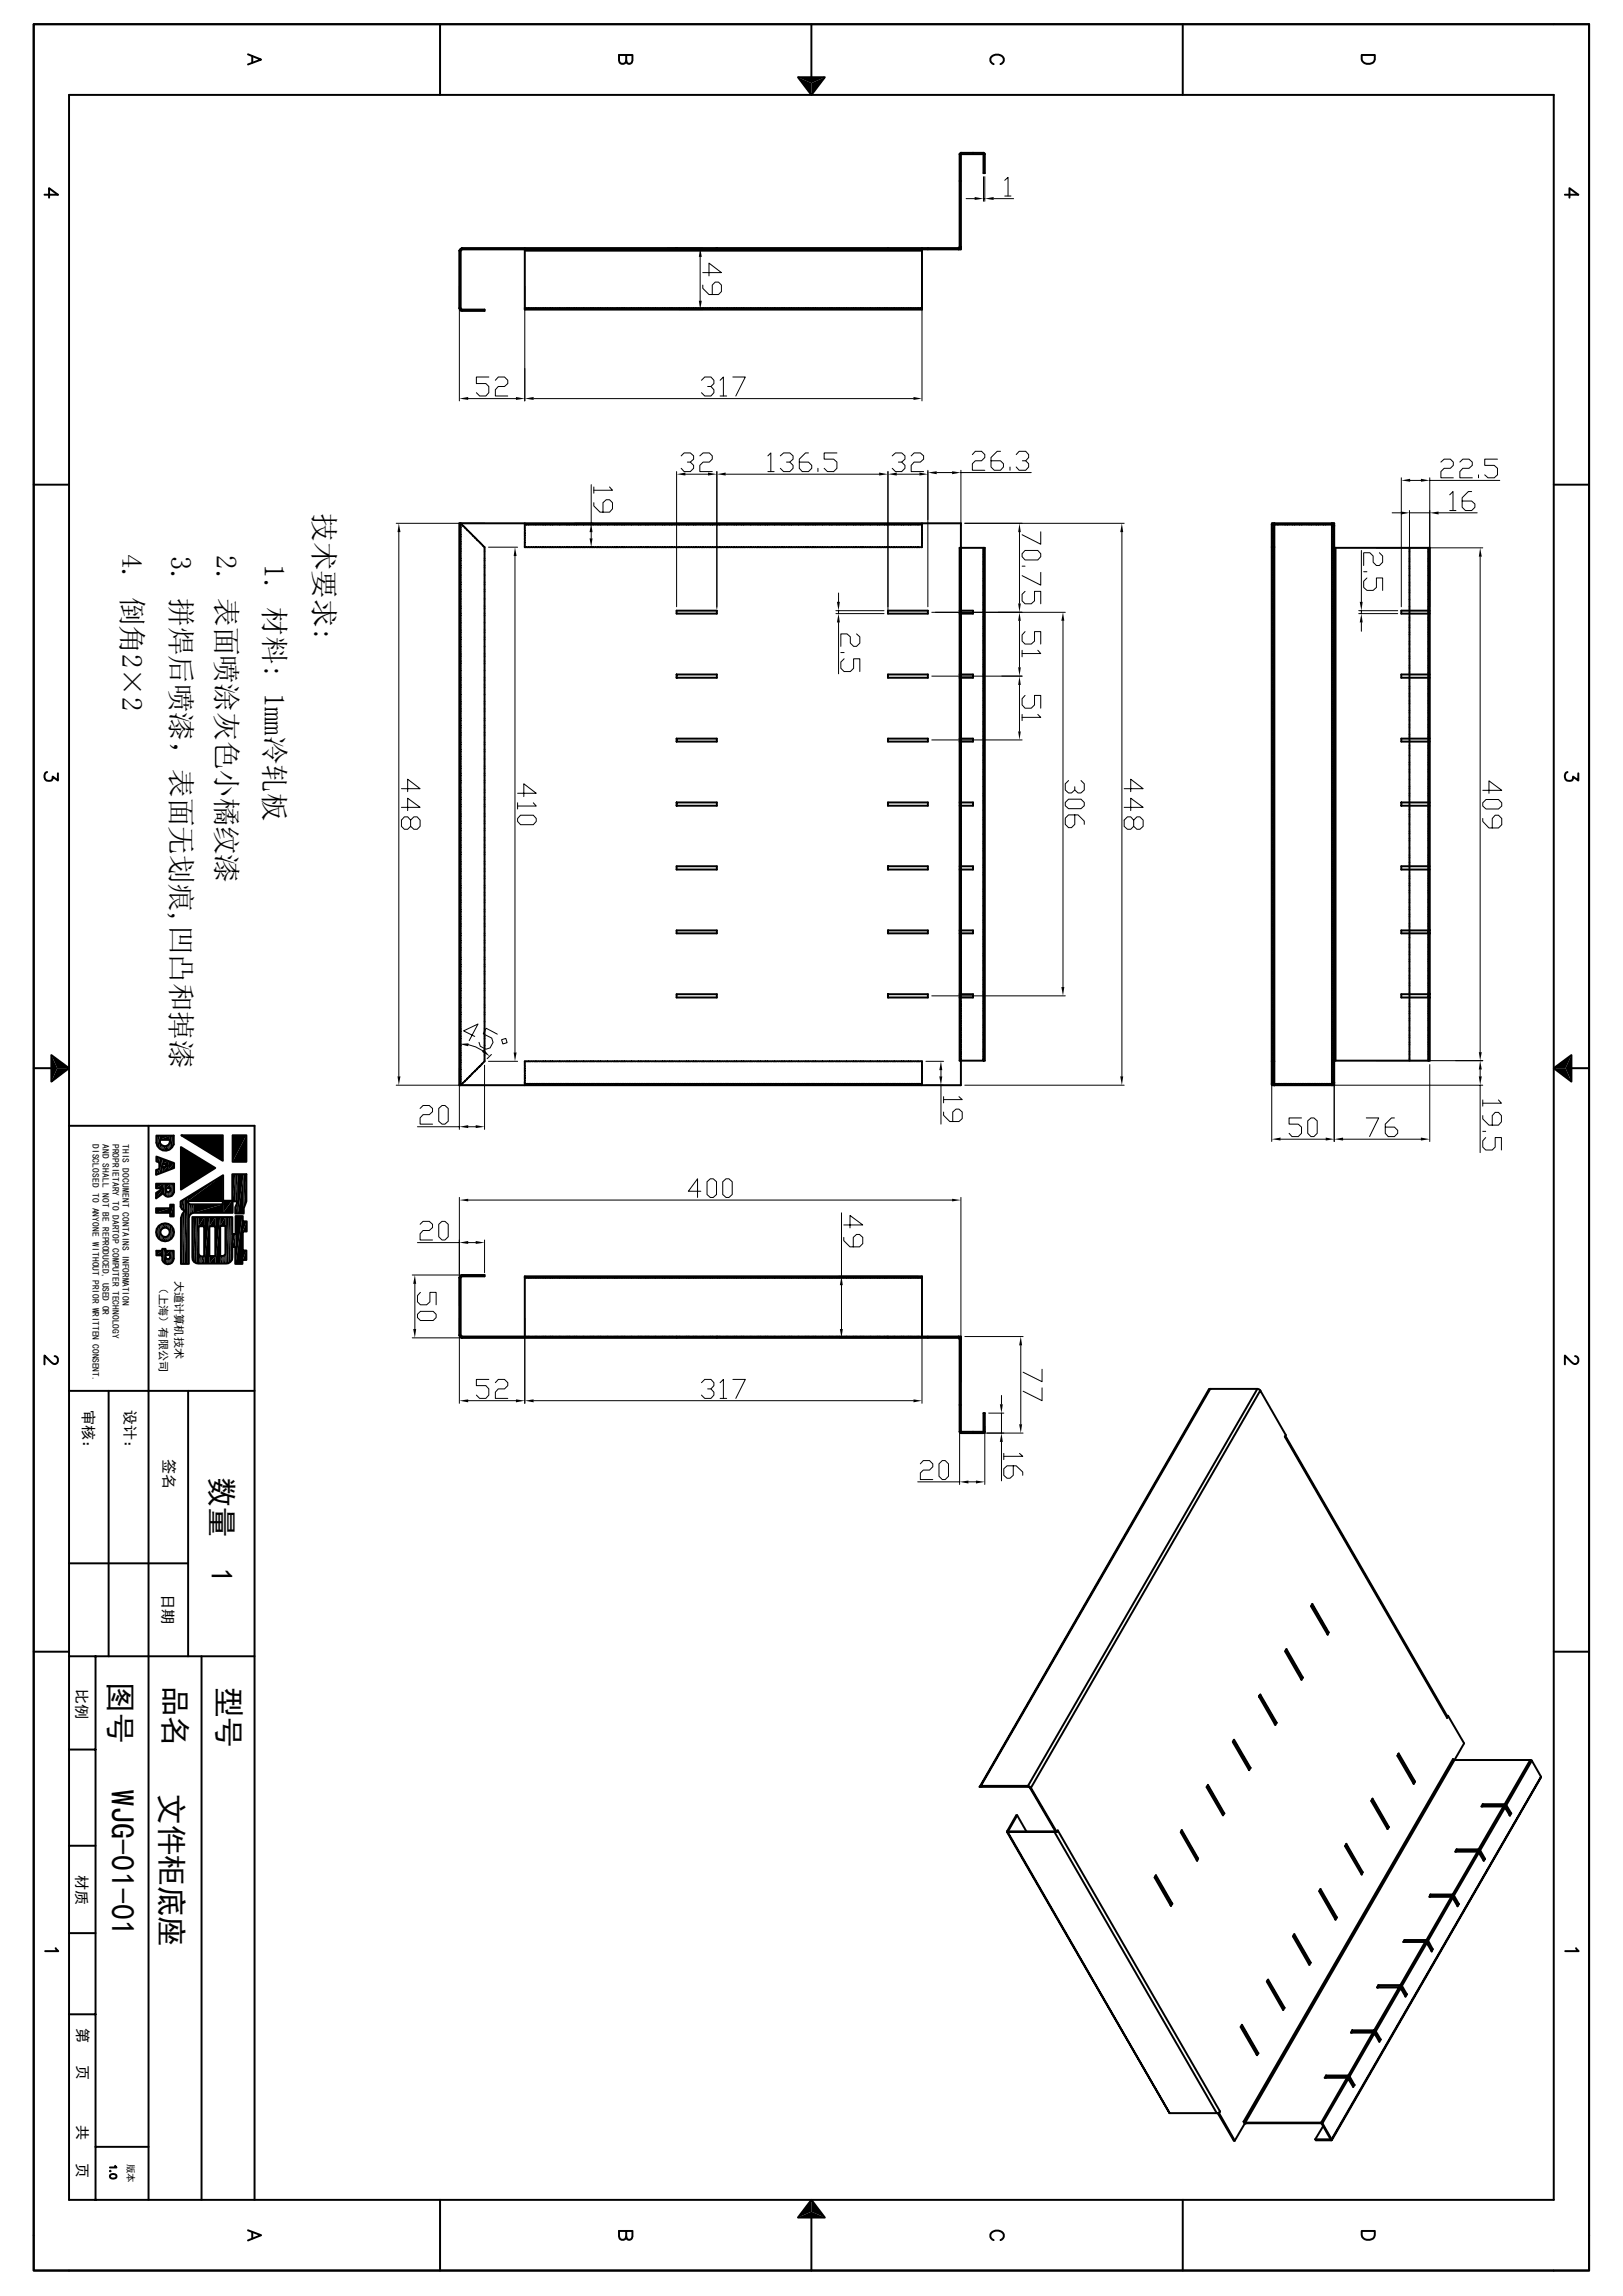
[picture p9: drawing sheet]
<svg xmlns="http://www.w3.org/2000/svg" width="210mm" height="297mm" viewBox="0 0 210 297" stroke-linecap="round" stroke-linejoin="round" font-family="sans-serif">
<defs><g id="words">
<text font-size="4.2" x="14.4" y="231.6" transform="rotate(90 14.4 231.6)">WJG-01-01</text>
<g font-size="3.9">
<text x="27.3" y="191" transform="rotate(90 27.3 191)">数量</text>
<text x="27.3" y="202.8" transform="rotate(90 27.3 202.8)">1</text>
<text x="14.2" y="217.6" transform="rotate(90 14.2 217.6)">图号</text>
<text x="21.3" y="218.1" transform="rotate(90 21.3 218.1)">品名</text>
<text x="28.2" y="218.2" transform="rotate(90 28.2 218.2)">型号</text>
<text x="20.8" y="232.1" transform="rotate(90 20.8 232.1)">文件柜底座</text>
</g>
<g font-size="3.7">
<text x="15.8" y="71.6" transform="rotate(90 15.8 71.6)">4. 倒角2×2</text>
<text x="22.1" y="71.9" transform="rotate(90 22.1 71.9)">3. 拼焊后喷漆，表面无划痕,凹凸和掉漆</text>
<text x="28" y="71.8" transform="rotate(90 28 71.8)">2. 表面喷涂灰色小橘纹漆</text>
<text x="40.6" y="66.4" transform="rotate(90 40.6 66.4)">技术要求:</text>
<text x="34.2" y="73" transform="rotate(90 34.2 73)">1. 材料: 1mm冷轧板</text>
</g>
<g font-size="1.9">
<text x="10.8" y="182.4" transform="rotate(90 10.8 182.4)">审核：</text>
<text x="16.2" y="182.4" transform="rotate(90 16.2 182.4)">设计：</text>
<text x="21.2" y="188.8" transform="rotate(90 21.2 188.8)">签名</text>
<text x="21" y="206.2" transform="rotate(90 21 206.2)">日期</text>
<text x="9.9" y="218.4" transform="rotate(90 9.9 218.4)">比例</text>
<text x="9.9" y="242.6" transform="rotate(90 9.9 242.6)">材质</text>
<text x="10" y="262.3" transform="rotate(90 10 262.3)">第</text>
<text x="10" y="267.2" transform="rotate(90 10 267.2)">页</text>
<text x="10" y="274.9" transform="rotate(90 10 274.9)">共</text>
<text x="10" y="279.8" transform="rotate(90 10 279.8)">页</text>
</g>
<g font-size="1.4">
<text x="20.6" y="165.9" transform="rotate(90 20.6 165.9)">（上海）有限公司</text>
<text x="22.6" y="165.7" transform="rotate(90 22.6 165.7)">大道计算机技术</text>
</g>
<g font-size="1.2">
<text x="12" y="148" transform="rotate(90 12 148)">DISCLOSED TO ANYONE WITHOUT PRIOR WRITTEN CONSENT.</text>
<text x="13.3" y="148" transform="rotate(90 13.3 148)">AND SHALL NOT BE REPRODUCED, USED OR</text>
<text x="14.6" y="148" transform="rotate(90 14.6 148)">PROPRIETARY TO DARTOP COMPUTER TECHNOLOGY</text>
<text x="15.8" y="148" transform="rotate(90 15.8 148)">THIS DOCUMENT CONTAINS INFORMATION</text>
<text x="16.5" y="279.9" transform="rotate(90 16.5 279.9)">版本</text>
</g>
</g></defs>
<g fill="none" stroke="#000" stroke-width=".25">
<path d="M4.4 3.1h201.2v290.6h-201.2zM8.9 12.3h192.1v272.3h-192.1zM32.1 7l1.7 .7-1.7 .6M32.6 7.3v.8M56.9 3.1v9.2M81 7.1l.1 1a.36 .36 0 0 0 .6 0l.1-1h-1.7v.7a.47 .47 0 0 0 .5 .5 .47 .47 0 0 0 .4-.5M103.3 10h3.4l-1.7 2.3zM105 3.1v6.9M124.2 19.9h3.2M124.2 19.9v12.1M124.3 19.8l-.1 .1M124.3 19.8v12.2"/>
<path d="M124.3 19.8h3M124.3 19.9h.1M125.9 19.8v.1M127.3 19.8v2.6h.1v-2.5M127.3 19.8l.1 .1M128.6 8.3a.63 .63 0 0 1-.5-.7 .63 .63 0 0 1 .7-.5 .75 .75 0 0 1 .8 .1 .75 .75 0 0 1 .2 .8l-.3 .3M153 3.1v9.2M176.2 7.1h1.7v.6a.91 .91 0 0 1-.9 .6 .91 .91 0 0 1-.8-.6zM5.8 25.2h1.7l-1.2-.9v1.3M59.4 39.9l.2 .2 .2 .1h2.9v-.2h-3.1M59.4 39.9h.2l.2 .1M59.4 32.4v7.5"/>
<path d="M59.4 32.4h.2M59.6 32.4v7.8M59.8 32.3h8.3M59.8 32.1h64.5v.2h-5.1M59.8 32.1l-.4 .3M59.8 32.3l-.2 .1M59.8 32.1v.2M67.9 32.1v7.9h51.4v-7.9M67.9 32.4h51.4M68.1 39.9h-.2h51.4h-.1M68.2 32.3h.2M68.2 39.9h.2"/>
<path d="M68.5 32.3h.2M68.5 39.9h.2M68.8 32.3h.2M68.8 39.9h.2M69.1 32.3h.2M69.1 39.9h.2M69.4 32.3h.2M69.4 39.9h.2M69.7 32.3h.2M69.7 39.9h.2M70 32.3h.2M70 39.9h.2"/>
<path d="M70.3 32.3h.2M70.3 39.9h.2M70.6 32.3h.2M70.6 39.9h.2M71 32.3h.2M71 39.9h.2M71.2 32.3h.3M71.2 39.9h.3M71.5 32.3h.3M71.5 39.9h.3M71.9 32.3h.2M71.9 39.9h.2"/>
<path d="M72.2 32.3h.2M72.2 39.9h.2M72.5 32.3h.2M72.5 39.9h.2M72.8 32.3h.2M72.8 39.9h.2M73.1 32.3h.2M73.1 39.9h.2M73.4 32.3h.2M73.4 39.9h.2M73.7 32.3h.2M73.7 39.9h.2"/>
<path d="M74 32.3h.3M74 39.9h.3M74.3 32.3h.2M74.3 39.9h.2M74.6 32.3h.2M74.6 39.9h.2M75 32.3h.1M75 39.9h.1M75.3 32.3h.2M75.3 39.9h.2M75.6 32.3h.2M75.6 39.9h.2"/>
<path d="M75.9 32.3h.2M75.9 39.9h.2M76.2 32.3h.2M76.2 39.9h.2M76.5 32.3h.2M76.5 39.9h.2M76.8 32.3h.2M76.8 39.9h.2M77.1 32.3h.2M77.1 39.9h.2M77.4 32.3h.2M77.4 39.9h.2"/>
<path d="M77.7 32.3h.2M77.7 39.9h.2M78.1 32.3h.1M78.1 39.9h.1M78.4 32.3h.2M78.4 39.9h.2M78.7 32.3h.2M78.7 39.9h.2M79 32.3h.2M79 39.9h.2M79.3 32.3h.2M79.3 39.9h.2"/>
<path d="M79.6 32.3h.2M79.6 39.9h.2M79.9 32.3h.2M79.9 39.9h.2M80.2 32.3h.2M80.2 39.9h.2M80.5 32.3h.2M80.5 39.9h.2M80.8 32.3h.2M80.8 39.9h.2M81.2 32.3h.1M81.2 39.9h.1"/>
<path d="M81.4 32.3h.3M81.4 39.9h.3M81.7 32.3h.3M81.7 39.9h.3M82.1 32.3h.2M82.1 39.9h.2M82.4 32.3h.2M82.4 39.9h.2M82.7 32.3h.2M82.7 39.9h.2M83 32.3h.2M83 39.9h.2"/>
<path d="M83.3 32.3h.2M83.3 39.9h.2M83.6 32.3h.2M83.6 39.9h.2M83.9 32.3h.2M83.9 39.9h.2M84.2 32.3h.2M84.2 39.9h.2M84.5 32.3h.3M84.5 39.9h.3M84.8 32.3h.2M84.8 39.9h.2"/>
<path d="M85.2 32.3h.1M85.2 39.9h.1M85.5 32.3h.2M85.5 39.9h.2M85.8 32.3h.2M85.8 39.9h.2M86.1 32.3h.2M86.1 39.9h.2M86.4 32.3h.2M86.4 39.9h.2M86.7 32.3h.2M86.7 39.9h.2"/>
<path d="M87 32.3h.2M87 39.9h.2M87.3 32.3h.2M87.3 39.9h.2M87.5 32.1v.2M87.6 32.3h.2M87.6 39.9h.2M87.9 32.3h.2M87.9 39.9h.2M88.3 32.3h.1M88.3 39.9h.1M88.6 32.3h.2"/>
<path d="M88.6 39.9h.2M88.9 32.3h.2M88.9 39.9h.2M89.2 32.3h.2M89.2 39.9h.2M89.5 32.3h.2M89.5 39.9h.2M89.8 32.3h.2M89.8 39.9h.2M90.1 32.3h.2M90.1 39.9h.2M90.4 32.3h.2"/>
<path d="M90.4 39.9h.2M90.7 32.3h.2M90.7 39.9h.2M91 32.3h.2M91 39.9h.2M91.4 32.3h.1M91.4 39.9h.1M91.7 32.3h.2M91.7 39.9h.2M91.9 32.3h.3M91.9 39.9h.3M92.2 32.3h.3"/>
<path d="M92.2 39.9h.3M92.6 32.3h.2M92.6 39.9h.2M92.8 32.1v.2M92.9 32.3h.2M92.9 39.9h.2M93.2 32.3h.2M93.2 39.9h.2M93.5 32.3h.2M93.5 39.9h.2M93.8 32.3h.2M93.8 39.9h.2"/>
<path d="M94.1 32.3h.2M94.1 39.9h.2M94.4 32.3h.2M94.4 39.9h.2M94.7 32.3h.3M94.7 39.9h.3M95 32.3h.2M95 39.9h.2M95.3 32.3h.2M95.3 39.9h.2M95.7 32.3h.2M95.7 39.9h.2"/>
<path d="M96 32.3h.2M96 39.9h.2M96.3 32.3h.2M96.3 39.9h.2M96.6 32.3h.2M96.6 39.9h.2M96.9 32.3h.2M96.9 39.9h.2M97.2 32.3h.2M97.2 39.9h.2M97.5 32.3h.2M97.5 39.9h.2"/>
<path d="M97.8 32.3h.2M97.8 39.9h.2M98.1 32.3h.2M98.1 39.9h.2M98.4 32.3h.2M98.4 39.9h.2M98.8 32.3h.2M98.8 39.9h.2M99.1 32.3h.2M99.1 39.9h.2M99.4 32.3h.2M99.4 39.9h.2"/>
<path d="M99.7 32.3h.2M99.7 39.9h.2M100 32.3h.2M100 39.9h.2M100.3 32.3h.2M100.3 39.9h.2M100.6 32.3h.2M100.6 39.9h.2M100.9 32.3h.2M100.9 39.9h.2M101.2 32.3h.2M101.2 39.9h.2"/>
<path d="M101.5 32.3h.2M101.5 39.9h.2M101.9 32.3h.2M101.9 39.9h.2M102.2 32.3h.2M102.2 39.9h.2M102.4 32.3h.3M102.4 39.9h.3M102.8 32.3h.2M102.8 39.9h.2M103.1 32.3h.2M103.1 39.9h.2"/>
<path d="M103.4 32.3h.2M103.4 39.9h.2M103.7 32.3h.2M103.7 39.9h.2M104 32.3h.2M104 39.9h.2M104.3 32.3h.2M104.3 39.9h.2M104.6 32.3h.2M104.6 39.9h.2M104.9 32.3h.3M104.9 39.9h.3"/>
<path d="M105.2 32.3h.3M105.2 39.9h.3M105.5 32.3h.2M105.5 39.9h.2M105.9 32.3h.1M105.9 39.9h.1M106.2 32.3h.2M106.2 39.9h.2M106.5 32.3h.2M106.5 39.9h.2M106.8 32.3h.2M106.8 39.9h.2"/>
<path d="M107.1 32.3h.2M107.1 39.9h.2M107.4 32.3h.2M107.4 39.9h.2M107.7 32.3h.2M107.7 39.9h.2M108 32.3h.2M108 39.9h.2M108.3 32.3h.2M108.3 39.9h.2M108.6 32.3h.2M108.6 39.9h.2"/>
<path d="M109 32.3h.1M109 39.9h.1M109.3 32.3h.2M109.3 39.9h.2M109.6 32.3h.2M109.6 39.9h.2M109.9 32.3h.2M109.9 39.9h.2M110.2 32.3h.2M110.2 39.9h.2M110.5 32.3h.2M110.5 39.9h.2"/>
<path d="M110.8 32.3h.2M110.8 39.9h.2M111.1 32.3h.2M111.1 39.9h.2M111.4 32.3h.2M111.4 39.9h.2M111.7 32.3h.2M111.7 39.9h.2M112.1 32.3h.1M112.1 39.9h.1M112.4 32.3h.2M112.4 39.9h.2"/>
<path d="M112.6 32.3h.3M112.6 39.9h.3M113 32.3h.2M113 39.9h.2M113.3 32.3h.2M113.3 39.9h.2M113.6 32.3h.2M113.6 39.9h.2M113.9 32.3h.2M113.9 39.9h.2M114.2 32.3h.2M114.2 39.9h.2"/>
<path d="M114.5 32.3h.2M114.5 39.9h.2M114.8 32.3h.2M114.8 39.9h.2M114.9 32.1v.2M115.1 32.3h.2M115.1 39.9h.2M115.4 32.3h.3M115.4 39.9h.3M115.7 32.3h.3M115.7 39.9h.3M116.1 32.3h.1"/>
<path d="M116.1 39.9h.1M116.4 32.3h.2M116.4 39.9h.2M116.7 32.3h.2M116.7 39.9h.2M117 32.3h.2M117 39.9h.2M117.3 32.3h.2M117.3 39.9h.2M117.6 32.3h.2M117.6 39.9h.2M117.9 32.3h.2"/>
<path d="M117.9 39.9h.2M118.2 32.3h.2M118.2 39.9h.2M118.5 32.3h.2M118.5 39.9h.2M118.8 32.3h.2M118.8 39.9h.2M120.1 32.1v.2M124.2 32l-.2 .1v.2l.1-.1M124.2 23.4h.1M124.2 32h.1M124.3 32l-.1 .2"/>
<path d="M202.5 25.2h1.7l-1.1-.9v1.3M4.4 62.7h4.5M59.6 67.9v.3M59.6 68.2v.3M59.6 68.6v.1M59.6 68.9v.2M59.6 69.2v.2M59.6 69.5v.2M59.6 69.8v.2M59.6 70.1v.2M59.6 70.4v.2M59.6 70.7v.3"/>
<path d="M59.6 71v.2M59.6 71.3v.2M59.6 71.7v.1M59.6 72v.2M59.6 72.3v.2M59.6 72.6v.2M59.6 72.9v.2M59.6 73.2v.2M59.6 73.5v.2M59.6 73.8v.2M59.6 74.1v.2M59.6 74.4v.2"/>
<path d="M59.6 74.8v.1M59.6 75.1v.2M59.6 75.4v.2M59.6 75.6v.3M59.6 76v.2M59.6 76.3v.2M59.6 76.6v.2M59.6 76.9v.2M59.6 77.2v.2M59.6 77.5v.2M59.6 77.9v.1M59.6 78.1v.3"/>
<path d="M59.6 78.4v.3M59.6 78.7v.3M59.6 79.1v.2M59.6 79.4v.2M59.6 79.7v.2M59.7 67.8l-.1-.1v.2M59.8 67.9l.1 .1M60 68.1l.2 .1M60.2 68.3l.2 .2M60.4 68.5l.2 .2M60.7 68.7l.1 .2M60.9 69l.1 .1"/>
<path d="M61.1 69.2l.1 .1M61.3 69.4l.2 .2M61.5 69.6l.2 .2M61.7 69.8l.2 .2M62 70.1l.1 .1M62.2 70.3l.1 .1M62.4 70.5l.1 .2M62.6 70.7l.1 .3M62.7 71v.2M62.7 71.3v.2M62.7 71.7v.1M62.7 72v.2"/>
<path d="M62.7 72.3v.2M62.7 72.6v.2M62.7 72.9v.2M62.7 73.2v.2M62.7 73.5v.2M62.7 73.8v.2M62.7 74.1v.2M62.7 74.4v.2M62.7 74.8v.1M62.7 75.1v.2M62.7 75.4v.2M62.7 75.6v.3"/>
<path d="M62.7 76v.2M62.7 76.3v.2M62.7 76.6v.2M62.7 76.9v.2M62.7 77.2v.2M62.7 77.5v.2M62.7 77.9v.1M62.7 78.1v.3M62.7 78.4v.3M62.7 78.7v.3M62.7 79.1v.2M62.7 79.4v.2"/>
<path d="M62.7 79.7v.2M67.9 67.7v.6M67.9 67.9h.2M67.9 70.5v.3h.2M67.9 68.4v.2M67.9 68.7v.2M67.9 69v.2M67.9 69.3v.2M67.9 69.6v.2M67.9 69.9v.2M67.9 70.2v.2M68.2 67.9h.2"/>
<path d="M68.2 70.8h.2M68.5 67.9h.2M68.5 70.8h.2M68.8 67.9h.2M68.8 70.8h.2M69.1 67.9h.2M69.1 70.8h.2M69.4 67.9h.2M69.4 70.8h.2M69.7 67.9h.2M69.7 70.8h.2M70 67.9h.2"/>
<path d="M70 70.8h.2M70.3 67.9h.2M70.3 70.8h.2M70.6 67.9h.2M70.6 70.8h.2M71 67.9h.2M71 70.8h.2M71.2 67.9h.3M71.2 70.8h.3M71.5 67.9h.3M71.5 70.8h.3M71.9 67.9h.2"/>
<path d="M71.9 70.8h.2M72.2 67.9h.2M72.2 70.8h.2M72.5 67.9h.2M72.5 70.8h.2M72.8 67.9h.2M72.8 70.8h.2M73.1 67.9h.2M73.1 70.8h.2M73.4 67.9h.2M73.4 70.8h.2M73.7 67.9h.2"/>
<path d="M73.7 70.8h.2M74 67.9h.3M74 70.8h.3M74.3 67.9h.2M74.3 70.8h.2M74.6 67.9h.2M74.6 70.8h.2M75 67.9h.1M75 70.8h.1M75.3 67.9h.2M75.3 70.8h.2M75.6 67.9h.2"/>
<path d="M75.6 70.8h.2M75.9 67.9h.2M75.9 70.8h.2M76.2 67.9h.2M76.2 70.8h.2M76.5 67.9h.2M76.5 70.8h.2M76.8 67.9h.2M76.8 70.8h.2M77.1 67.9h.2M77.1 70.8h.2M77.4 67.9h.2"/>
<path d="M77.4 70.8h.2M77.7 67.9h.2M77.7 70.8h.2M78.1 67.9h.1M78.1 70.8h.1M78.4 67.9h.2M78.4 70.8h.2M78.7 67.9h.2M78.7 70.8h.2M79 67.9h.2M79 70.8h.2M79.3 67.9h.2"/>
<path d="M79.3 70.8h.2M79.6 67.9h.2M79.6 70.8h.2M79.9 67.9h.2M79.9 70.8h.2M80.2 67.9h.2M80.2 70.8h.2M80.5 67.9h.2M80.5 70.8h.2M80.8 67.9h.2M80.8 70.8h.2M81.2 67.9h.1"/>
<path d="M81.2 70.8h.1M81.4 67.9h.3M81.4 70.8h.3M81.7 67.9h.3M81.7 70.8h.3M82.1 67.9h.2M82.1 70.8h.2M82.4 67.9h.2M82.4 70.8h.2M82.7 67.9h.2M82.7 70.8h.2M83 67.9h.2"/>
<path d="M83 70.8h.2M83.3 67.9h.2M83.3 70.8h.2M83.6 67.9h.2M83.6 70.8h.2M83.9 67.9h.2M83.9 70.8h.2M84.2 67.9h.2M84.2 70.8h.2M84.5 67.9h.3M84.5 70.8h.3M84.8 67.9h.2"/>
<path d="M84.8 70.8h.2M85.2 67.9h.1M85.2 70.8h.1M85.5 67.9h.2M85.5 70.8h.2M85.8 67.9h.2M85.8 70.8h.2M86.1 67.9h.2M86.1 70.8h.2M86.4 67.9h.2M86.4 70.8h.2M86.7 67.9h.2"/>
<path d="M86.7 70.8h.2M87 67.9h.2M87 70.8h.2M87.3 67.9h.2M87.3 70.8h.2M87.5 79h5.3v.4h-5.3zM87.6 67.9h.2M87.6 70.8h.2M87.9 67.9h.2M87.9 70.8h.2M88.3 67.9h.1M88.3 70.8h.1"/>
<path d="M88.6 67.9h.2M88.6 70.8h.2M88.9 67.9h.2M88.9 70.8h.2M89.2 67.9h.2M89.2 70.8h.2M89.5 67.9h.2M89.5 70.8h.2M89.8 67.9h.2M89.8 70.8h.2M90.1 67.9h.2M90.1 70.8h.2"/>
<path d="M90.4 67.9h.2M90.4 70.8h.2M90.7 67.9h.2M90.7 70.8h.2M91 67.9h.2M91 70.8h.2M91.4 67.9h.1M91.4 70.8h.1M91.7 67.9h.2M91.7 70.8h.2M91.9 67.9h.3M91.9 70.8h.3"/>
<path d="M92.2 67.9h.3M92.2 70.8h.3M92.6 67.9h.2M92.6 70.8h.2M92.9 67.9h.2M92.9 70.8h.2M93.2 67.9h.2M93.2 70.8h.2M93.5 67.9h.2M93.5 70.8h.2M93.8 67.9h.2M93.8 70.8h.2"/>
<path d="M94.1 67.9h.2M94.1 70.8h.2M94.4 67.9h.2M94.4 70.8h.2M94.7 67.9h.3M94.7 70.8h.3M95 67.9h.2M95 70.8h.2M95.3 67.9h.2M95.3 70.8h.2M95.7 67.9h.2M95.7 70.8h.2"/>
<path d="M96 67.9h.2M96 70.8h.2M96.3 67.9h.2M96.3 70.8h.2M96.6 67.9h.2M96.6 70.8h.2M96.9 67.9h.2M96.9 70.8h.2M97.2 67.9h.2M97.2 70.8h.2M97.5 67.9h.2M97.5 70.8h.2"/>
<path d="M97.8 67.9h.2M97.8 70.8h.2M98.1 67.9h.2M98.1 70.8h.2M98.4 67.9h.2M98.4 70.8h.2M98.8 67.9h.2M98.8 70.8h.2M99.1 67.9h.2M99.1 70.8h.2M99.4 67.9h.2M99.4 70.8h.2"/>
<path d="M99.7 67.9h.2M99.7 70.8h.2M100 67.9h.2M100 70.8h.2M100.3 67.9h.2M100.3 70.8h.2M100.6 67.9h.2M100.6 70.8h.2M100.9 67.9h.2M100.9 70.8h.2M101.2 67.9h.2M101.2 70.8h.2"/>
<path d="M101.5 67.9h.2M101.5 70.8h.2M101.9 67.9h.2M101.9 70.8h.2M102.2 67.9h.2M102.2 70.8h.2M102.4 67.9h.3M102.4 70.8h.3M102.8 67.9h.2M102.8 70.8h.2M103.1 67.9h.2M103.1 70.8h.2"/>
<path d="M103.4 67.9h.2M103.4 70.8h.2M103.7 67.9h.2M103.7 70.8h.2M104 67.9h.2M104 70.8h.2M104.3 67.9h.2M104.3 70.8h.2M104.6 67.9h.2M104.6 70.8h.2M104.9 67.9h.3M104.9 70.8h.3"/>
<path d="M105.2 67.9h.3M105.2 70.8h.3M105.5 67.9h.2M105.5 70.8h.2M105.9 67.9h.1M105.9 70.8h.1M106.2 67.9h.2M106.2 70.8h.2M106.5 67.9h.2M106.5 70.8h.2M106.8 67.9h.2M106.8 70.8h.2"/>
<path d="M107.1 67.9h.2M107.1 70.8h.2M107.4 67.9h.2M107.4 70.8h.2M107.7 67.9h.2M107.7 70.8h.2M108 67.9h.2M108 70.8h.2M108.3 67.9h.2M108.3 70.8h.2M108.6 67.9h.2M108.6 70.8h.2"/>
<path d="M109 67.9h.1M109 70.8h.1M109.3 67.9h.2M109.3 70.8h.2M109.6 67.9h.2M109.6 70.8h.2M109.9 67.9h.2M109.9 70.8h.2M110.2 67.9h.2M110.2 70.8h.2M110.5 67.9h.2M110.5 70.8h.2"/>
<path d="M110.8 67.9h.2M110.8 70.8h.2M111.1 67.9h.2M111.1 70.8h.2M111.4 67.9h.2M111.4 70.8h.2M111.7 67.9h.2M111.7 70.8h.2M112.1 67.9h.1M112.1 70.8h.1M112.4 67.9h.2M112.4 70.8h.2"/>
<path d="M112.6 67.9h.3M112.6 70.8h.3M113 67.9h.2M113 70.8h.2M113.3 67.9h.2M113.3 70.8h.2M113.6 67.9h.2M113.6 70.8h.2M113.9 67.9h.2M113.9 70.8h.2M114.2 67.9h.2M114.2 70.8h.2"/>
<path d="M114.5 67.9h.2M114.5 70.8h.2M114.8 67.9h.2M114.8 70.8h.2M114.9 79h5.2v.4h-5.2zM115.1 67.9h.2M115.1 70.8h.2M115.4 67.9h.3M115.4 70.8h.3M115.7 67.9h.3M115.7 70.8h.3M116.1 67.9h.1"/>
<path d="M116.1 70.8h.1M116.4 67.9h.2M116.4 70.8h.2M116.7 67.9h.2M116.7 70.8h.2M117 67.9h.2M117 70.8h.2M117.3 67.9h.2M117.3 70.8h.2M117.6 67.9h.2M117.6 70.8h.2M117.9 67.9h.2"/>
<path d="M117.9 70.8h.2M118.2 67.9h.2M118.2 70.8h.2M118.5 67.9h.2M118.5 70.8h.2M118.8 67.9h.2M118.8 70.8h.2M119.2 67.9h.1M119.3 67.7v.6M119.3 70.5v.3h-.1M119.3 68.4v.2M119.3 68.7v.2"/>
<path d="M119.3 69v.2M119.3 69.3v.2M119.3 69.6v.2M119.3 69.9v.2M119.3 70.2v.2M124.2 70.9h3.2v66.3h-3.2zM124.2 79h1.7v.4h-1.7M127.3 71.1v-.2v66.3v-.2M127.3 71.2v.2M127.3 71.5v.2M127.3 71.8v.2M127.3 72.1v.2"/>
<path d="M127.3 72.4v.2M127.3 72.7v.2M127.3 73v.2M127.3 73.4v.2M127.3 73.7v.2M127.3 74v.2M127.3 74.3v.2M127.3 74.6v.2M127.3 74.9v.2M127.3 75.2v.2M127.3 75.5v.2M127.3 75.8v.2"/>
<path d="M127.3 76.1v.2M127.3 76.5v.2M127.3 76.8v.2M127.3 77v.3M127.3 77.4v.2M127.3 77.7v.2M127.3 78v.2M127.3 78.3v.2M127.3 78.6v.2M127.3 78.9v.2M127.3 79.2v.2M127.3 79.5v.3"/>
<path d="M127.3 79.8v.3M164.5 70.8h.1M164.6 67.7h8v72.7l-8.1-.1zM164.7 67.7v.3M164.7 68.2v.2M164.7 68.5v.2M164.7 68.7v.3M164.7 69.1v.2M164.7 69.4v.2M164.7 69.7v.2M164.7 70v.2M164.7 70.3v.2"/>
<path d="M164.7 70.6v.4M164.7 71v.2M164.7 71.3v.2M164.7 71.7v.1M164.7 72v.2M164.7 72.3v.2M164.7 72.6v.2M164.7 72.9v.2M164.7 73.2v.2M164.7 73.5v.2M164.7 73.8v.2M164.7 74.1v.2"/>
<path d="M164.7 74.4v.2M164.7 74.8v.1M164.7 75.1v.2M164.7 75.4v.2M164.7 75.6v.3M164.7 76v.2M164.7 76.3v.2M164.7 76.6v.2M164.7 76.9v.2M164.7 77.2v.2M164.7 77.5v.2M164.7 77.9v.1"/>
<path d="M164.7 78.1v.3M164.7 78.4v.3M164.7 78.7v.3M164.7 79.1v.2M164.7 79.4v.2M164.7 79.7v.2M164.8 70.8h.1M164.9 67.7l-.2 .2h.3M164.9 67.7v72.7v-.2M164.9 67.7v.2M165.1 67.9h.2M165.4 67.9h.2"/>
<path d="M165.7 67.9h.2M166 67.9h.2M166.3 67.9h.2M166.6 67.9h.2M167 67.9h.2M167.3 67.9h.2M167.6 67.9h.2M167.9 67.9h.2M168.2 67.9h.2M168.5 67.9h.2M168.8 67.9h.2M169.1 67.9h.2"/>
<path d="M169.4 67.9h.2M169.7 67.9h.2M170.1 67.9h.2M170.3 67.9h.3M170.6 67.9h.3M171 67.9h.2M171.3 67.9h.2M171.6 67.9h.2M171.9 67.9h.2M172.2 67.9h.1M172.3 67.7v72.7v-.2M172.3 67.9l.3 .1v-.1"/>
<path d="M172.3 67.7v.2M172.3 67.7l.2 .1M172.5 70.9h12.5v66.3h-12.5M172.5 79h.1M172.5 67.7v.2M172.5 67.9v.3M172.5 68.2v.3M172.5 68.6v.1M172.5 68.9v.2M172.5 69.2v.2M172.5 69.5v.2M172.5 69.8v.2"/>
<path d="M172.5 70.1v.2M172.5 70.4v.2M172.5 70.7v.3M172.5 71v.2M172.5 71.3v.2M172.5 71.7v.1M172.5 72v.2M172.5 72.3v.2M172.5 72.6v.2M172.5 72.9v.2M172.5 73.2v.2M172.5 73.5v.2"/>
<path d="M172.5 73.8v.2M172.5 74.1v.2M172.5 74.4v.2M172.5 74.8v.1M172.5 75.1v.2M172.5 75.4v.2M172.5 75.6v.3M172.5 76v.2M172.5 76.3v.2M172.5 76.6v.2M172.5 76.9v.2M172.5 77.2v.2"/>
<path d="M172.5 77.5v.2M172.5 77.9v.1M172.5 78.1v.3M172.5 78.4v.3M172.5 78.7v.3M172.5 79.1v.2M172.5 79.7v.2M172.6 79.4h-.1v.2M172.8 70.9v66.3M182.4 78.8v.7M182.4 70.9v.1M182.4 71.1v.2"/>
<path d="M182.4 71.4v.2M182.4 71.8v.1M182.4 72.1v.2M182.4 72.3v.3M182.4 72.6v.3M182.4 73v.2M182.4 73.3v.2M182.4 73.6v.2M182.4 73.9v.2M182.4 74.2v.2M182.4 74.5v.2M182.4 74.8v.2"/>
<path d="M182.4 75.1v.3M182.4 75.4v.2M182.4 75.7v.2M182.4 76.1v.2M182.4 76.4v.2M182.4 76.7v.2M182.4 77v.2M182.4 77.3v.2M182.4 77.6v.2M182.4 77.9v.2M182.4 78.2v.2M182.4 78.5v.2"/>
<path d="M182.4 79.7v.2M182.4 80v.2M184.8 71v-.1v66.3v-.2M184.8 71.1v.2M184.8 71.4v.2M184.8 71.8v.1M184.8 72.1v.2M184.8 72.3v.3M184.8 72.6v.3M184.8 73v.2M184.8 73.3v.2M184.8 73.6v.2"/>
<path d="M184.8 73.9v.2M184.8 74.2v.2M184.8 74.5v.2M184.8 74.8v.2M184.8 75.1v.3M184.8 75.4v.2M184.8 75.7v.2M184.8 76.1v.2M184.8 76.4v.2M184.8 76.7v.2M184.8 77v.2M184.8 77.3v.2"/>
<path d="M184.8 77.6v.2M184.8 77.9v.2M184.8 78.2v.2M184.8 78.5v.2M184.8 78.8v.7M184.8 79.7v.2M184.8 80v.2M185 79h-3.7v.4h3.7M201 62.7h4.6M6.1 99.9a.59 .59 0 0 0-.3 .9 .59 .59 0 0 0 1-.1v-.2l.7 .5v-1M59.6 80v.2M59.6 80.3v.2"/>
<path d="M59.6 80.6v.2M59.6 80.9v.2M59.6 81.2v.2M59.6 81.5v.2M59.6 81.8v.2M59.6 82.2v.2M59.6 82.5v.2M59.6 82.8v.2M59.6 83.1v.2M59.6 83.4v.2M59.6 83.7v.2M59.6 84v.2"/>
<path d="M59.6 84.3v.2M59.6 84.6v.2M59.6 84.9v.2M59.6 85.3v.2M59.6 85.6v.2M59.6 85.9v.2M59.6 86.2v.2M59.6 86.5v.2M59.6 86.8v.2M59.6 87.1v.2M59.6 87.4v.2M59.6 87.7v.2"/>
<path d="M59.6 88v.2M59.6 88.3v.3M59.6 88.6v.3M59.6 88.9v.3M59.6 89.3v.2M59.6 89.6v.2M59.6 89.9v.2M59.6 90.2v.2M59.6 90.5v.2M59.6 90.8v.2M59.6 91.1v.2M59.6 91.4v.3"/>
<path d="M59.6 91.7v.2M59.6 92v.2M59.6 92.4v.1M59.6 92.7v.2M59.6 93v.2M59.6 93.3v.2M59.6 93.6v.2M59.6 93.9v.2M59.6 94.2v.2M59.6 94.5v.2M59.6 94.8v.2M59.6 95.1v.2"/>
<path d="M59.6 95.5v.1M59.6 95.8v.2M59.6 96.1v.2M59.6 96.4v.2M59.6 96.7v.2M59.6 97v.2M59.6 97.3v.2M59.6 97.6v.2M59.6 97.9v.2M59.6 98.2v.2M59.6 98.6v.1M59.6 98.8v.3"/>
<path d="M59.6 99.1v.3M59.6 99.4v.3M59.6 99.8v.2M62.7 80v.2M62.7 80.3v.2M62.7 80.6v.2M62.7 80.9v.2M62.7 81.2v.2M62.7 81.5v.2M62.7 81.8v.2M62.7 82.2v.2M62.7 82.5v.2"/>
<path d="M62.7 82.8v.2M62.7 83.1v.2M62.7 83.4v.2M62.7 83.7v.2M62.7 84v.2M62.7 84.3v.2M62.7 84.6v.2M62.7 84.9v.2M62.7 85.3v.2M62.7 85.6v.2M62.7 85.9v.2M62.7 86.2v.2"/>
<path d="M62.7 86.5v.2M62.7 86.8v.2M62.7 87.1v.2M62.7 87.4v.2M62.7 87.7v.2M62.7 88v.2M62.7 88.3v.3M62.7 88.6v.3M62.7 88.9v.3M62.7 89.3v.2M62.7 89.6v.2M62.7 89.9v.2"/>
<path d="M62.7 90.2v.2M62.7 90.5v.2M62.7 90.8v.2M62.7 91.1v.2M62.7 91.4v.3M62.7 91.7v.2M62.7 92v.2M62.7 92.4v.1M62.7 92.7v.2M62.7 93v.2M62.7 93.3v.2M62.7 93.6v.2"/>
<path d="M62.7 93.9v.2M62.7 94.2v.2M62.7 94.5v.2M62.7 94.8v.2M62.7 95.1v.2M62.7 95.5v.1M62.7 95.8v.2M62.7 96.1v.2M62.7 96.4v.2M62.7 96.7v.2M62.7 97v.2M62.7 97.3v.2"/>
<path d="M62.7 97.6v.2M62.7 97.9v.2M62.7 98.2v.2M62.7 98.6v.1M62.7 98.8v.3M62.7 99.1v.3M62.7 99.4v.3M62.7 99.8v.2M87.5 87.2h5.3v.5h-5.3zM87.5 95.5h5.3v.4h-5.3zM114.9 87.2h5.2v.5h-5.2zM114.9 95.5h5.2v.4h-5.2z"/>
<path d="M124.2 87.2h1.7v.5h-1.7M124.2 95.5h1.7v.4h-1.7M127.3 80.1v.2M127.3 80.5v.1M127.3 80.8v.2M127.3 81.1v.2M127.3 81.4v.2M127.3 81.7v.2M127.3 82v.2M127.3 82.3v.2M127.3 82.6v.2M127.3 82.9v.2"/>
<path d="M127.3 83.2v.2M127.3 83.6v.1M127.3 83.9v.2M127.3 84.2v.2M127.3 84.5v.2M127.3 84.8v.2M127.3 85.1v.2M127.3 85.4v.2M127.3 85.7v.2M127.3 86v.2M127.3 86.3v.2M127.3 86.7v.1"/>
<path d="M127.3 87v.2M127.3 87.2v.3M127.3 87.5v.3M127.3 87.9v.2M127.3 88.2v.2M127.3 88.5v.2M127.3 88.8v.2M127.3 89.1v.2M127.3 89.4v.2M127.3 89.7v.2M127.3 90v.3M127.3 90.3v.3"/>
<path d="M127.3 90.6v.2M127.3 91v.2M127.3 91.3v.2M127.3 91.6v.2M127.3 91.9v.2M127.3 92.2v.2M127.3 92.5v.2M127.3 92.8v.2M127.3 93.1v.2M127.3 93.4v.2M127.3 93.7v.2M127.3 94.1v.2"/>
<path d="M127.3 94.4v.2M127.3 94.7v.2M127.3 95v.2M127.3 95.3v.2M127.3 95.6v.2M127.3 95.9v.2M127.3 96.2v.2M127.3 96.5v.2M127.3 96.8v.2M127.3 97.2v.2M127.3 97.5v.2M127.3 97.7v.3"/>
<path d="M127.3 98.1v.2M127.3 98.4v.2M127.3 98.7v.2M127.3 99v.2M127.3 99.3v.2M127.3 99.6v.2M127.3 99.9v.2M164.7 80v.2M164.7 80.3v.2M164.7 80.6v.2M164.7 80.9v.2M164.7 81.2v.2"/>
<path d="M164.7 81.5v.2M164.7 81.8v.2M164.7 82.2v.2M164.7 82.5v.2M164.7 82.8v.2M164.7 83.1v.2M164.7 83.4v.2M164.7 83.7v.2M164.7 84v.2M164.7 84.3v.2M164.7 84.6v.2M164.7 84.9v.2"/>
<path d="M164.7 85.3v.2M164.7 85.6v.2M164.7 85.9v.2M164.7 86.2v.2M164.7 86.5v.2M164.7 86.8v.2M164.7 87.1v.2M164.7 87.4v.2M164.7 87.7v.2M164.7 88v.2M164.7 88.3v.3M164.7 88.6v.3"/>
<path d="M164.7 88.9v.3M164.7 89.3v.2M164.7 89.6v.2M164.7 89.9v.2M164.7 90.2v.2M164.7 90.5v.2M164.7 90.8v.2M164.7 91.1v.2M164.7 91.4v.3M164.7 91.7v.2M164.7 92v.2M164.7 92.4v.1"/>
<path d="M164.7 92.7v.2M164.7 93v.2M164.7 93.3v.2M164.7 93.6v.2M164.7 93.9v.2M164.7 94.2v.2M164.7 94.5v.2M164.7 94.8v.2M164.7 95.1v.2M164.7 95.5v.1M164.7 95.8v.2M164.7 96.1v.2"/>
<path d="M164.7 96.4v.2M164.7 96.7v.2M164.7 97v.2M164.7 97.3v.2M164.7 97.6v.2M164.7 97.9v.2M164.7 98.2v.2M164.7 98.6v.1M164.7 98.8v.3M164.7 99.1v.3M164.7 99.4v.3M164.7 99.8v.2"/>
<path d="M172.5 87.2h.1M172.5 87.7h.1M172.5 95.5h.1M172.5 95.9h.1M172.5 80v.2M172.5 80.3v.2M172.5 80.6v.2M172.5 80.9v.2M172.5 81.2v.2M172.5 81.5v.2M172.5 81.8v.2M172.5 82.2v.2"/>
<path d="M172.5 82.5v.2M172.5 82.8v.2M172.5 83.1v.2M172.5 83.4v.2M172.5 83.7v.2M172.5 84v.2M172.5 84.3v.2M172.5 84.6v.2M172.5 84.9v.2M172.5 85.3v.2M172.5 85.6v.2M172.5 85.9v.2"/>
<path d="M172.5 86.2v.2M172.5 86.5v.2M172.5 86.8v.2M172.5 87.1v.2M172.5 87.4v.2M172.5 87.7v.2M172.5 88v.2M172.5 88.3v.3M172.5 88.6v.3M172.5 88.9v.3M172.5 89.3v.2M172.5 89.6v.2"/>
<path d="M172.5 89.9v.2M172.5 90.2v.2M172.5 90.5v.2M172.5 90.8v.2M172.5 91.1v.2M172.5 91.4v.3M172.5 91.7v.2M172.5 92v.2M172.5 92.4v.1M172.5 92.7v.2M172.5 93v.2M172.5 93.3v.2"/>
<path d="M172.5 93.6v.2M172.5 93.9v.2M172.5 94.2v.2M172.5 94.5v.2M172.5 94.8v.2M172.5 95.1v.2M172.5 95.5v.1M172.5 95.8v.2M172.5 96.1v.2M172.5 96.4v.2M172.5 96.7v.2M172.5 97v.2"/>
<path d="M172.5 97.3v.2M172.5 97.6v.2M172.5 97.9v.2M172.5 98.2v.2M172.5 98.6v.1M172.5 98.8v.3M172.5 99.1v.3M172.5 99.4v.3M172.5 99.8v.2M182.4 95.3v.8M182.4 87.1v.7M182.4 80.3v.2"/>
<path d="M182.4 80.6v.2M182.4 80.9v.2M182.4 81.2v.2M182.4 81.5v.2M182.4 81.8v.2M182.4 82.1v.2M182.4 82.5v.1M182.4 82.8v.2M182.4 83.1v.2M182.4 83.4v.2M182.4 83.7v.2M182.4 84v.2"/>
<path d="M182.4 84.3v.2M182.4 84.6v.2M182.4 84.9v.2M182.4 85.2v.2M182.4 85.6v.1M182.4 85.9v.2M182.4 86.1v.3M182.4 86.4v.3M182.4 86.8v.2M182.4 87.9v.2M182.4 88.3v.1M182.4 88.6v.2"/>
<path d="M182.4 88.9v.2M182.4 89.2v.2M182.4 89.5v.2M182.4 89.8v.2M182.4 90.1v.2M182.4 90.4v.2M182.4 90.7v.2M182.4 91v.2M182.4 91.4v.1M182.4 91.7v.2M182.4 91.9v.3M182.4 92.2v.3"/>
<path d="M182.4 92.6v.2M182.4 92.9v.2M182.4 93.2v.2M182.4 93.5v.2M182.4 93.8v.2M182.4 94.1v.2M182.4 94.4v.2M182.4 94.7v.3M182.4 95v.2M182.4 96.2v.2M182.4 96.5v.2M182.4 96.8v.2"/>
<path d="M182.4 97.2v.1M182.4 97.5v.2M182.4 97.7v.3M182.4 98.1v.2M182.4 98.4v.2M182.4 98.7v.2M182.4 99v.2M182.4 99.3v.2M182.4 99.6v.2M182.4 99.9v.2M184.8 80.3v.2M184.8 80.6v.2"/>
<path d="M184.8 80.9v.2M184.8 81.2v.2M184.8 81.5v.2M184.8 81.8v.2M184.8 82.1v.2M184.8 82.5v.1M184.8 82.8v.2M184.8 83.1v.2M184.8 83.4v.2M184.8 83.7v.2M184.8 84v.2M184.8 84.3v.2"/>
<path d="M184.8 84.6v.2M184.8 84.9v.2M184.8 85.2v.2M184.8 85.6v.1M184.8 85.9v.2M184.8 86.1v.3M184.8 86.4v.3M184.8 86.8v.2M184.8 87.1v.7M184.8 87.9v.2M184.8 88.3v.1M184.8 88.6v.2"/>
<path d="M184.8 88.9v.2M184.8 89.2v.2M184.8 89.5v.2M184.8 89.8v.2M184.8 90.1v.2M184.8 90.4v.2M184.8 90.7v.2M184.8 91v.2M184.8 91.4v.1M184.8 91.7v.2M184.8 91.9v.3M184.8 92.2v.3"/>
<path d="M184.8 92.6v.2M184.8 92.9v.2M184.8 93.2v.2M184.8 93.5v.2M184.8 93.8v.2M184.8 94.1v.2M184.8 94.4v.2M184.8 94.7v.3M184.8 95v.2M184.8 95.3v.8M184.8 96.2v.2M184.8 96.5v.2"/>
<path d="M184.8 96.8v.2M184.8 97.2v.1M184.8 97.5v.2M184.8 97.7v.3M184.8 98.1v.2M184.8 98.4v.2M184.8 98.7v.2M184.8 99v.2M184.8 99.3v.2M184.8 99.6v.2M184.8 99.9v.2M185 87.2h-3.7v.5h3.7"/>
<path d="M185 95.5h-3.7v.4h3.7M202.8 99.9a.59 .59 0 0 0-.2 .9 .59 .59 0 0 0 .9-.1v-.2l.7 .5v-1M59.6 100.1v.2M59.6 100.4v.2M59.6 100.7v.2M59.6 101v.2M59.6 101.3v.2M59.6 101.6v.2M59.6 101.9v.3M59.6 102.2v.2M59.6 102.5v.2M59.6 102.9v.2"/>
<path d="M59.6 103.2v.2M59.6 103.5v.2M59.6 103.8v.2M59.6 104.1v.2M59.6 104.4v.2M59.6 104.7v.2M59.6 105v.2M59.6 105.3v.2M59.6 105.6v.2M59.6 106v.2M59.6 106.3v.2M59.6 106.6v.2"/>
<path d="M59.6 106.9v.2M59.6 107.2v.2M59.6 107.5v.2M59.6 107.8v.2M59.6 108.1v.2M59.6 108.4v.2M59.6 108.7v.2M59.6 109.1v.2M59.6 109.3v.3M59.6 109.6v.3M59.6 110v.2M59.6 110.3v.2"/>
<path d="M59.6 110.6v.2M59.6 110.9v.2M59.6 111.2v.2M59.6 111.5v.2M59.6 111.8v.2M59.6 112.1v.3M59.6 112.4v.2M59.6 112.7v.2M59.6 113.1v.2M59.6 113.4v.2M59.6 113.7v.2M59.6 114v.2"/>
<path d="M59.6 114.3v.2M59.6 114.6v.2M59.6 114.9v.2M59.6 115.2v.2M59.6 115.5v.2M59.6 115.8v.2M59.6 116.2v.2M59.6 116.5v.2M59.6 116.8v.2M59.6 117.1v.2M59.6 117.4v.2M59.6 117.7v.2"/>
<path d="M59.6 118v.2M59.6 118.3v.2M59.6 118.6v.2M59.6 118.9v.2M59.6 119.3v.2M59.6 119.5v.3M59.6 119.8v.3M62.7 100.1v.2M62.7 100.4v.2M62.7 100.7v.2M62.7 101v.2M62.7 101.3v.2"/>
<path d="M62.7 101.6v.2M62.7 101.9v.3M62.7 102.2v.2M62.7 102.5v.2M62.7 102.9v.2M62.7 103.2v.2M62.7 103.5v.2M62.7 103.8v.2M62.7 104.1v.2M62.7 104.4v.2M62.7 104.7v.2M62.7 105v.2"/>
<path d="M62.7 105.3v.2M62.7 105.6v.2M62.7 106v.2M62.7 106.3v.2M62.7 106.6v.2M62.7 106.9v.2M62.7 107.2v.2M62.7 107.5v.2M62.7 107.8v.2M62.7 108.1v.2M62.7 108.4v.2M62.7 108.7v.2"/>
<path d="M62.7 109.1v.2M62.7 109.3v.3M62.7 109.6v.3M62.7 110v.2M62.7 110.3v.2M62.7 110.6v.2M62.7 110.9v.2M62.7 111.2v.2M62.7 111.5v.2M62.7 111.8v.2M62.7 112.1v.3M62.7 112.4v.2"/>
<path d="M62.7 112.7v.2M62.7 113.1v.2M62.7 113.4v.2M62.7 113.7v.2M62.7 114v.2M62.7 114.3v.2M62.7 114.6v.2M62.7 114.9v.2M62.7 115.2v.2M62.7 115.5v.2M62.7 115.8v.2M62.7 116.2v.2"/>
<path d="M62.7 116.5v.2M62.7 116.8v.2M62.7 117.1v.2M62.7 117.4v.2M62.7 117.7v.2M62.7 118v.2M62.7 118.3v.2M62.7 118.6v.2M62.7 118.9v.2M62.7 119.3v.2M62.7 119.5v.3M62.7 119.8v.3"/>
<path d="M87.5 103.8h5.3v.4h-5.3zM87.5 112.1h5.3v.4h-5.3zM114.9 103.8h5.2v.4h-5.2zM114.9 112.1h5.2v.4h-5.2zM124.2 103.8h1.7v.4h-1.7M124.2 112.1h1.7v.4h-1.7M127.3 100.2v.3M127.3 100.5v.3M127.3 100.8v.2M127.3 101.2v.1M127.3 101.5v.2M127.3 101.8v.2"/>
<path d="M127.3 102.1v.2M127.3 102.4v.2M127.3 102.7v.2M127.3 103v.2M127.3 103.3v.2M127.3 103.6v.2M127.3 103.9v.2M127.3 104.3v.1M127.3 104.6v.2M127.3 104.9v.2M127.3 105.2v.2M127.3 105.5v.2"/>
<path d="M127.3 105.8v.2M127.3 106.1v.2M127.3 106.4v.2M127.3 106.7v.2M127.3 107v.2M127.3 107.4v.1M127.3 107.7v.2M127.3 107.9v.3M127.3 108.3v.2M127.3 108.6v.2M127.3 108.9v.2M127.3 109.2v.2"/>
<path d="M127.3 109.5v.2M127.3 109.8v.2M127.3 110.1v.2M127.3 110.4v.2M127.3 110.7v.3M127.3 111v.3M127.3 111.4v.1M127.3 111.7v.2M127.3 112v.2M127.3 112.3v.2M127.3 112.6v.2M127.3 112.9v.2"/>
<path d="M127.3 113.2v.2M127.3 113.5v.2M127.3 113.8v.2M127.3 114.1v.2M127.3 114.5v.1M127.3 114.8v.2M127.3 115.1v.2M127.3 115.4v.2M127.3 115.7v.2M127.3 116v.2M127.3 116.3v.2M127.3 116.6v.2"/>
<path d="M127.3 116.9v.2M127.3 117.2v.2M127.3 117.6v.1M127.3 117.9v.2M127.3 118.2v.2M127.3 118.4v.3M127.3 118.8v.2M127.3 119.1v.2M127.3 119.4v.2M127.3 119.7v.2M164.7 100.1v.2M164.7 100.4v.2"/>
<path d="M164.7 100.7v.2M164.7 101v.2M164.7 101.3v.2M164.7 101.6v.2M164.7 101.9v.3M164.7 102.2v.2M164.7 102.5v.2M164.7 102.9v.2M164.7 103.2v.2M164.7 103.5v.2M164.7 103.8v.2M164.7 104.1v.2"/>
<path d="M164.7 104.4v.2M164.7 104.7v.2M164.7 105v.2M164.7 105.3v.2M164.7 105.6v.2M164.7 106v.2M164.7 106.3v.2M164.7 106.6v.2M164.7 106.9v.2M164.7 107.2v.2M164.7 107.5v.2M164.7 107.8v.2"/>
<path d="M164.7 108.1v.2M164.7 108.4v.2M164.7 108.7v.2M164.7 109.1v.2M164.7 109.3v.3M164.7 109.6v.3M164.7 110v.2M164.7 110.3v.2M164.7 110.6v.2M164.7 110.9v.2M164.7 111.2v.2M164.7 111.5v.2"/>
<path d="M164.7 111.8v.2M164.7 112.1v.3M164.7 112.4v.2M164.7 112.7v.2M164.7 113.1v.2M164.7 113.4v.2M164.7 113.7v.2M164.7 114v.2M164.7 114.3v.2M164.7 114.6v.2M164.7 114.9v.2M164.7 115.2v.2"/>
<path d="M164.7 115.5v.2M164.7 115.8v.2M164.7 116.2v.2M164.7 116.5v.2M164.7 116.8v.2M164.7 117.1v.2M164.7 117.4v.2M164.7 117.7v.2M164.7 118v.2M164.7 118.3v.2M164.7 118.6v.2M164.7 118.9v.2"/>
<path d="M164.7 119.3v.2M164.7 119.5v.3M164.7 119.8v.3M172.5 104.2h.1M172.5 112.1h.1M172.5 112.5h.1M172.5 100.1v.2M172.5 100.4v.2M172.5 100.7v.2M172.5 101v.2M172.5 101.3v.2M172.5 101.6v.2"/>
<path d="M172.5 101.9v.3M172.5 102.2v.2M172.5 102.5v.2M172.5 102.9v.2M172.5 103.2v.2M172.5 103.5v.2M172.5 104.1v.2M172.5 104.4v.2M172.5 104.7v.2M172.5 105v.2M172.5 105.3v.2M172.5 105.6v.2"/>
<path d="M172.5 106v.2M172.5 106.3v.2M172.5 106.6v.2M172.5 106.9v.2M172.5 107.2v.2M172.5 107.5v.2M172.5 107.8v.2M172.5 108.1v.2M172.5 108.4v.2M172.5 108.7v.2M172.5 109.1v.2M172.5 109.3v.3"/>
<path d="M172.5 109.6v.3M172.5 110v.2M172.5 110.3v.2M172.5 110.6v.2M172.5 110.9v.2M172.5 111.2v.2M172.5 111.5v.2M172.5 111.8v.2M172.5 112.1v.3M172.5 112.4v.2M172.5 112.7v.2M172.5 113.1v.2"/>
<path d="M172.5 113.4v.2M172.5 113.7v.2M172.5 114v.2M172.5 114.3v.2M172.5 114.6v.2M172.5 114.9v.2M172.5 115.2v.2M172.5 115.5v.2M172.5 115.8v.2M172.5 116.2v.2M172.5 116.5v.2M172.5 116.8v.2"/>
<path d="M172.5 117.1v.2M172.5 117.4v.2M172.5 117.7v.2M172.5 118v.2M172.5 118.3v.2M172.5 118.6v.2M172.5 118.9v.2M172.5 119.3v.2M172.5 119.5v.3M172.5 119.8v.3M172.6 103.8h-.1v.2M182.4 111.9v.7"/>
<path d="M182.4 103.6v.8M182.4 100.2v.2M182.4 100.5v.3M182.4 100.8v.2M182.4 101.2v.1M182.4 101.5v.2M182.4 101.8v.2M182.4 102.1v.2M182.4 102.4v.2M182.4 102.7v.2M182.4 103v.2M182.4 103.3v.2"/>
<path d="M182.4 104.5v.2M182.4 104.8v.2M182.4 105.1v.2M182.4 105.4v.2M182.4 105.7v.2M182.4 106v.2M182.4 106.3v.3M182.4 106.6v.2M182.4 107v.1M182.4 107.3v.2M182.4 107.6v.2M182.4 107.9v.2"/>
<path d="M182.4 108.2v.2M182.4 108.5v.2M182.4 108.8v.2M182.4 109.1v.2M182.4 109.4v.2M182.4 109.7v.2M182.4 110.1v.1M182.4 110.4v.2M182.4 110.7v.2M182.4 111v.2M182.4 111.3v.2M182.4 111.6v.2"/>
<path d="M182.4 112.8v.1M182.4 113.1v.2M182.4 113.4v.2M182.4 113.7v.2M182.4 114v.2M182.4 114.3v.2M182.4 114.6v.2M182.4 114.9v.2M182.4 115.2v.2M182.4 115.5v.2M182.4 115.9v.1M182.4 116.2v.2"/>
<path d="M182.4 116.5v.2M182.4 116.8v.2M182.4 117.1v.2M182.4 117.4v.2M182.4 117.7v.2M182.4 118v.2M182.4 118.3v.2M182.4 118.6v.2M182.4 119v.1M182.4 119.3v.2M182.4 119.5v.3M182.4 119.8v.3"/>
<path d="M184.8 100.2v.2M184.8 100.5v.3M184.8 100.8v.2M184.8 101.2v.1M184.8 101.5v.2M184.8 101.8v.2M184.8 102.1v.2M184.8 102.4v.2M184.8 102.7v.2M184.8 103v.2M184.8 103.3v.2M184.8 103.6v.8"/>
<path d="M184.8 104.5v.2M184.8 104.8v.2M184.8 105.1v.2M184.8 105.4v.2M184.8 105.7v.2M184.8 106v.2M184.8 106.3v.3M184.8 106.6v.2M184.8 107v.1M184.8 107.3v.2M184.8 107.6v.2M184.8 107.9v.2"/>
<path d="M184.8 108.2v.2M184.8 108.5v.2M184.8 108.8v.2M184.8 109.1v.2M184.8 109.4v.2M184.8 109.7v.2M184.8 110.1v.1M184.8 110.4v.2M184.8 110.7v.2M184.8 111v.2M184.8 111.3v.2M184.8 111.6v.2"/>
<path d="M184.8 111.9v.7M184.8 112.8v.1M184.8 113.1v.2M184.8 113.4v.2M184.8 113.7v.2M184.8 114v.2M184.8 114.3v.2M184.8 114.6v.2M184.8 114.9v.2M184.8 115.2v.2M184.8 115.5v.2M184.8 115.9v.1"/>
<path d="M184.8 116.2v.2M184.8 116.5v.2M184.8 116.8v.2M184.8 117.1v.2M184.8 117.4v.2M184.8 117.7v.2M184.8 118v.2M184.8 118.3v.2M184.8 118.6v.2M184.8 119v.1M184.8 119.3v.2M184.8 119.5v.3"/>
<path d="M184.8 119.8v.3M185 103.8h-3.7v.4h3.7M185 112.1h-3.7v.4h3.7M4.4 138.2h2.2M6.6 136.5l2.3 1.7-2.3 1.7zM59.6 120.2v.2M59.6 120.5v.2M59.6 120.8v.2M59.6 121.1v.2M59.6 121.4v.2M59.6 121.7v.2M59.6 122v.2"/>
<path d="M59.6 122.3v.3M59.6 122.6v.3M59.6 122.9v.2M59.6 123.3v.1M59.6 123.6v.2M59.6 123.9v.2M59.6 124.2v.2M59.6 124.5v.2M59.6 124.8v.2M59.6 125.1v.2M59.6 125.4v.2M59.6 125.7v.2"/>
<path d="M59.6 126v.2M59.6 126.4v.1M59.6 126.7v.2M59.6 127v.2M59.6 127.3v.2M59.6 127.6v.2M59.6 127.9v.2M59.6 128.2v.2M59.6 128.5v.2M59.6 128.8v.2M59.6 129.1v.2M59.6 129.5v.1"/>
<path d="M59.6 129.8v.2M59.6 130v.3M59.6 130.3v.3M59.6 130.7v.2M59.6 131v.2M59.6 131.3v.2M59.6 131.6v.2M59.6 131.9v.2M59.6 132.2v.2M59.6 132.5v.2M59.6 132.8v.3M59.6 133.1v.2"/>
<path d="M59.6 133.4v.2M59.6 133.8v.2M59.6 134.1v.2M59.6 134.4v.2M59.6 134.7v.2M59.6 135v.2M59.6 135.3v.2M59.6 135.6v.2M59.6 135.9v.2M59.6 136.2v.2M59.6 136.5v.2M59.6 136.9v.2"/>
<path d="M59.6 137.2v.2M59.6 137.5v.2M59.6 137.8v.2M59.6 138.1v.2M59.6 138.4v.2M59.6 138.7v.2M59.6 139v.2M59.6 139.3v.2M59.6 139.6v.2M59.6 140v.2M60.2 139.9l-.2 .1M60.4 139.7l-.2 .1"/>
<path d="M60.6 139.4l-.2 .2M60.8 139.2l-.1 .2M61 139l-.1 .1M61.2 138.8l-.1 .1M61.5 138.6l-.2 .1M61.7 138.3l-.2 .2M61.9 138.1l-.2 .2M62.1 137.9l-.1 .1M62.3 137.7l-.1 .1M62.5 137.5l-.1 .1M62.7 120.2v.2M62.7 120.5v.2"/>
<path d="M62.7 120.8v.2M62.7 121.1v.2M62.7 121.4v.2M62.7 121.7v.2M62.7 122v.2M62.7 122.3v.3M62.7 122.6v.3M62.7 122.9v.2M62.7 123.3v.1M62.7 123.6v.2M62.7 123.9v.2M62.7 124.2v.2"/>
<path d="M62.7 124.5v.2M62.7 124.8v.2M62.7 125.1v.2M62.7 125.4v.2M62.7 125.7v.2M62.7 126v.2M62.7 126.4v.1M62.7 126.7v.2M62.7 127v.2M62.7 127.3v.2M62.7 127.6v.2M62.7 127.9v.2"/>
<path d="M62.7 128.2v.2M62.7 128.5v.2M62.7 128.8v.2M62.7 129.1v.2M62.7 129.5v.1M62.7 129.8v.2M62.7 130v.3M62.7 130.3v.3M62.7 130.7v.2M62.7 131v.2M62.7 131.3v.2M62.7 131.6v.2"/>
<path d="M62.7 131.9v.2M62.7 132.2v.2M62.7 132.5v.2M62.7 132.8v.3M62.7 133.1v.2M62.7 133.4v.2M62.7 133.8v.2M62.7 134.1v.2M62.7 134.4v.2M62.7 134.7v.2M62.7 135v.2M62.7 135.3v.2"/>
<path d="M62.7 135.6v.2M62.7 135.9v.2M62.7 136.2v.2M62.7 136.5v.2M62.7 136.9v.2M62.7 137.2l-.1 .2M67.9 137.6v.2M67.9 138v.2M67.9 138.3v.2M67.9 138.6v.2M67.9 138.9v.2M67.9 139.2v.2"/>
<path d="M67.9 139.5v.2M67.9 139.8v.6M68.1 137.3h-.2v.2M68.2 137.3h.2M68.5 137.3h.2M68.8 137.3h.2M69.1 137.3h.2M69.4 137.3h.2M69.7 137.3h.2M70 137.3h.2M70.3 137.3h.2M70.6 137.3h.2"/>
<path d="M71 137.3h.2M71.2 137.3h.3M71.5 137.3h.3M71.9 137.3h.2M72.2 137.3h.2M72.5 137.3h.2M72.8 137.3h.2M73.1 137.3h.2M73.4 137.3h.2M73.7 137.3h.2M74 137.3h.3M74.3 137.3h.2"/>
<path d="M74.6 137.3h.2M75 137.3h.1M75.3 137.3h.2M75.6 137.3h.2M75.9 137.3h.2M76.2 137.3h.2M76.5 137.3h.2M76.8 137.3h.2M77.1 137.3h.2M77.4 137.3h.2M77.7 137.3h.2M78.1 137.3h.1"/>
<path d="M78.4 137.3h.2M78.7 137.3h.2M79 137.3h.2M79.3 137.3h.2M79.6 137.3h.2M79.9 137.3h.2M80.2 137.3h.2M80.5 137.3h.2M80.8 137.3h.2M81.2 137.3h.1M81.4 137.3h.3M81.7 137.3h.3"/>
<path d="M82.1 137.3h.2M82.4 137.3h.2M82.7 137.3h.2M83 137.3h.2M83.3 137.3h.2M83.6 137.3h.2M83.9 137.3h.2M84.2 137.3h.2M84.5 137.3h.3M84.8 137.3h.2M85.2 137.3h.1M85.5 137.3h.2"/>
<path d="M85.8 137.3h.2M86.1 137.3h.2M86.4 137.3h.2M86.7 137.3h.2M87 137.3h.2M87.3 137.3h.2M87.5 120.4h5.3v.3h-5.3zM87.5 128.6h5.3v.4h-5.3zM87.6 137.3h.2M87.9 137.3h.2M88.3 137.3h.1M88.6 137.3h.2"/>
<path d="M88.9 137.3h.2M89.2 137.3h.2M89.5 137.3h.2M89.8 137.3h.2M90.1 137.3h.2M90.4 137.3h.2M90.7 137.3h.2M91 137.3h.2M91.4 137.3h.1M91.7 137.3h.2M91.9 137.3h.3M92.2 137.3h.3"/>
<path d="M92.6 137.3h.2M92.9 137.3h.2M93.2 137.3h.2M93.5 137.3h.2M93.8 137.3h.2M94.1 137.3h.2M94.4 137.3h.2M94.7 137.3h.3M95 137.3h.2M95.3 137.3h.2M95.7 137.3h.2M96 137.3h.2"/>
<path d="M96.3 137.3h.2M96.6 137.3h.2M96.9 137.3h.2M97.2 137.3h.2M97.5 137.3h.2M97.8 137.3h.2M98.1 137.3h.2M98.4 137.3h.2M98.8 137.3h.2M99.1 137.3h.2M99.4 137.3h.2M99.7 137.3h.2"/>
<path d="M100 137.3h.2M100.3 137.3h.2M100.6 137.3h.2M100.9 137.3h.2M101.2 137.3h.2M101.5 137.3h.2M101.9 137.3h.2M102.2 137.3h.2M102.4 137.3h.3M102.8 137.3h.2M103.1 137.3h.2M103.4 137.3h.2"/>
<path d="M103.7 137.3h.2M104 137.3h.2M104.3 137.3h.2M104.6 137.3h.2M104.9 137.3h.3M105.2 137.3h.3M105.5 137.3h.2M105.9 137.3h.1M106.2 137.3h.2M106.5 137.3h.2M106.8 137.3h.2M107.1 137.3h.2"/>
<path d="M107.4 137.3h.2M107.7 137.3h.2M108 137.3h.2M108.3 137.3h.2M108.6 137.3h.2M109 137.3h.1M109.3 137.3h.2M109.6 137.3h.2M109.9 137.3h.2M110.2 137.3h.2M110.5 137.3h.2M110.8 137.3h.2"/>
<path d="M111.1 137.3h.2M111.4 137.3h.2M111.7 137.3h.2M112.1 137.3h.1M112.4 137.3h.2M112.6 137.3h.3M113 137.3h.2M113.3 137.3h.2M113.6 137.3h.2M113.9 137.3h.2M114.2 137.3h.2M114.5 137.3h.2"/>
<path d="M114.8 137.3h.2M114.9 120.4h5.2v.3h-5.2zM114.9 128.6h5.2v.4h-5.2zM115.1 137.3h.2M115.4 137.3h.3M115.7 137.3h.3M116.1 137.3h.1M116.4 137.3h.2M116.7 137.3h.2M117 137.3h.2M117.3 137.3h.2M117.6 137.3h.2"/>
<path d="M117.9 137.3h.2M118.2 137.3h.2M118.5 137.3h.2M118.8 137.3h.2M119.2 137.3h.1v.2M119.3 137.6v.2M119.3 138v.2M119.3 138.3v.2M119.3 138.6v.2M119.3 138.9v.2M119.3 139.2v.2M119.3 139.5v.2"/>
<path d="M119.3 139.8v.6M124.2 120.4h1.7v.3h-1.7M124.2 128.6h1.7v.4h-1.7M124.3 129.2v-61.5h-64.9v72.7h64.9v-3.4M124.3 129.3v.2M124.3 129.6v.2M124.3 129.9v.2M124.3 130.2v.2M124.3 130.6v.2M124.3 130.9v.2M124.3 131.1v.3M124.3 131.5v.2"/>
<path d="M124.3 131.8v.2M124.3 132.1v.2M124.3 132.4v.2M124.3 132.7v.2M124.3 133v.2M124.3 133.3v.2M124.3 133.6v.3M124.3 133.9v.3M124.3 134.2v.3M124.3 134.6v.2M124.3 134.9v.2M124.3 135.2v.2"/>
<path d="M124.3 135.5v.2M124.3 135.8v.2M124.3 136.1v.2M124.3 136.4v.2M124.3 136.7v.2M127.3 120v.2M127.3 120.3v.2M127.3 120.6v.2M127.3 120.9v.3M127.3 121.2v.3M127.3 121.5v.3M127.3 121.9v.2"/>
<path d="M127.3 122.2v.2M127.3 122.5v.2M127.3 122.8v.2M127.3 123.1v.2M127.3 123.4v.2M127.3 123.7v.2M127.3 124v.2M127.3 124.3v.2M127.3 124.6v.2M127.3 125v.2M127.3 125.3v.2M127.3 125.6v.2"/>
<path d="M127.3 125.9v.2M127.3 126.2v.2M127.3 126.5v.2M127.3 126.8v.2M127.3 127.1v.2M127.3 127.4v.2M127.3 127.7v.2M127.3 128.1v.2M127.3 128.4v.2M127.3 128.7v.2M127.3 129v.2M127.3 129.3v.2"/>
<path d="M127.3 129.6v.2M127.3 129.9v.2M127.3 130.2v.2M127.3 130.5v.2M127.3 130.8v.2M127.3 131.1v.3M127.3 131.4v.3M127.3 131.7v.3M127.3 132.1v.1M127.3 132.4v.2M127.3 132.7v.2M127.3 133v.2"/>
<path d="M127.3 133.3v.2M127.3 133.6v.2M127.3 133.9v.2M127.3 134.2v.3M127.3 134.5v.2M127.3 134.8v.2M127.3 135.2v.1M127.3 135.5v.2M127.3 135.8v.2M127.3 136.1v.2M127.3 136.4v.2M127.3 136.7v.2"/>
<path d="M164.5 137.3h.1M164.7 120.2v.2M164.7 120.5v.2M164.7 120.8v.2M164.7 121.1v.2M164.7 121.4v.2M164.7 121.7v.2M164.7 122v.2M164.7 122.3v.3M164.7 122.6v.3M164.7 122.9v.2M164.7 123.3v.1"/>
<path d="M164.7 123.6v.2M164.7 123.9v.2M164.7 124.2v.2M164.7 124.5v.2M164.7 124.8v.2M164.7 125.1v.2M164.7 125.4v.2M164.7 125.7v.2M164.7 126v.2M164.7 126.4v.1M164.7 126.7v.2M164.7 127v.2"/>
<path d="M164.7 127.3v.2M164.7 127.6v.2M164.7 127.9v.2M164.7 128.2v.2M164.7 128.5v.2M164.7 128.8v.2M164.7 129.1v.2M164.7 129.5v.1M164.7 129.8v.2M164.7 130v.3M164.7 130.3v.3M164.7 130.7v.2"/>
<path d="M164.7 131v.2M164.7 131.3v.2M164.7 131.6v.2M164.7 131.9v.2M164.7 132.2v.2M164.7 132.5v.2M164.7 132.8v.3M164.7 133.1v.2M164.7 133.4v.2M164.7 133.8v.2M164.7 134.1v.2M164.7 134.4v.2"/>
<path d="M164.7 134.7v.2M164.7 135v.2M164.7 135.3v.2M164.7 135.6v.2M164.7 135.9v.2M164.7 136.2v.2M164.7 136.5v.2M164.7 136.9v.2M164.7 137.2v.3M164.7 137.6v.2M164.7 137.9v.2M164.7 138.2v.2"/>
<path d="M164.7 138.5v.2M164.7 138.8v.2M164.7 139.1v.2M164.7 139.4v.2M164.7 139.7v.3M164.8 137.3h.1M172.5 120.2v.2h.1M172.5 120.7h.1M172.5 128.6h.1M172.5 128.8v.2h.1M172.5 120.5v.2M172.5 120.8v.2"/>
<path d="M172.5 121.1v.2M172.5 121.4v.2M172.5 121.7v.2M172.5 122v.2M172.5 122.3v.3M172.5 122.6v.3M172.5 122.9v.2M172.5 123.3v.1M172.5 123.6v.2M172.5 123.9v.2M172.5 124.2v.2M172.5 124.5v.2"/>
<path d="M172.5 124.8v.2M172.5 125.1v.2M172.5 125.4v.2M172.5 125.7v.2M172.5 126v.2M172.5 126.4v.1M172.5 126.7v.2M172.5 127v.2M172.5 127.3v.2M172.5 127.6v.2M172.5 127.9v.2M172.5 128.2v.2"/>
<path d="M172.5 128.5v.2M172.5 129.1v.2M172.5 129.5v.1M172.5 129.8v.2M172.5 130v.3M172.5 130.3v.3M172.5 130.7v.2M172.5 131v.2M172.5 131.3v.2M172.5 131.6v.2M172.5 131.9v.2M172.5 132.2v.2"/>
<path d="M172.5 132.5v.2M172.5 132.8v.3M172.5 133.1v.2M172.5 133.4v.2M172.5 133.8v.2M172.5 134.1v.2M172.5 134.4v.2M172.5 134.7v.2M172.5 135v.2M172.5 135.3v.2M172.5 135.6v.2M172.5 135.9v.2"/>
<path d="M172.5 136.2v.2M172.5 136.5v.2M172.5 136.9v.2M172.5 137.2v.2M172.5 137.5v.2M172.5 137.8v.2M172.5 138.1v.2M172.5 138.4v.2M172.5 138.7v.2M172.5 139v.2M172.5 139.3v.2M172.5 139.6v.2"/>
<path d="M172.5 140v.2M182.4 128.4v.8M182.4 120.2v.7M182.4 121v.2M182.4 121.3v.2M182.4 121.7v.1M182.4 122v.2M182.4 122.3v.2M182.4 122.6v.2M182.4 122.9v.2M182.4 123.2v.2M182.4 123.5v.2"/>
<path d="M182.4 123.8v.2M182.4 124.1v.2M182.4 124.4v.2M182.4 124.8v.1M182.4 125.1v.2M182.4 125.3v.3M182.4 125.6v.3M182.4 126v.2M182.4 126.3v.2M182.4 126.6v.2M182.4 126.9v.2M182.4 127.2v.2"/>
<path d="M182.4 127.5v.2M182.4 127.8v.2M182.4 128.1v.3M182.4 129.3v.2M182.4 129.6v.2M182.4 129.9v.2M182.4 130.2v.2M182.4 130.6v.2M182.4 130.9v.2M182.4 131.1v.3M182.4 131.5v.2M182.4 131.8v.2"/>
<path d="M182.4 132.1v.2M182.4 132.4v.2M182.4 132.7v.2M182.4 133v.2M182.4 133.3v.2M182.4 133.6v.3M182.4 133.9v.3M182.4 134.2v.3M182.4 134.6v.2M182.4 134.9v.2M182.4 135.2v.2M182.4 135.5v.2"/>
<path d="M182.4 135.8v.2M182.4 136.1v.2M182.4 136.4v.2M182.4 136.7v.2M182.4 137v.2M184.8 120.2v.7M184.8 121v.2M184.8 121.3v.2M184.8 121.7v.1M184.8 122v.2M184.8 122.3v.2M184.8 122.6v.2"/>
<path d="M184.8 122.9v.2M184.8 123.2v.2M184.8 123.5v.2M184.8 123.8v.2M184.8 124.1v.2M184.8 124.4v.2M184.8 124.8v.1M184.8 125.1v.2M184.8 125.3v.3M184.8 125.6v.3M184.8 126v.2M184.8 126.3v.2"/>
<path d="M184.8 126.6v.2M184.8 126.9v.2M184.8 127.2v.2M184.8 127.5v.2M184.8 127.8v.2M184.8 128.1v.3M184.8 128.4v.8M184.8 129.3v.2M184.8 129.6v.2M184.8 129.9v.2M184.8 130.2v.2M184.8 130.6v.2"/>
<path d="M184.8 130.9v.2M184.8 131.1v.3M184.8 131.5v.2M184.8 131.8v.2M184.8 132.1v.2M184.8 132.4v.2M184.8 132.7v.2M184.8 133v.2M184.8 133.3v.2M184.8 133.6v.3M184.8 133.9v.3M184.8 134.2v.3"/>
<path d="M184.8 134.6v.2M184.8 134.9v.2M184.8 135.2v.2M184.8 135.5v.2M184.8 135.8v.2M184.8 136.1v.2M184.8 136.4v.2M184.8 136.7v.2M185 120.4h-3.7v.3h3.7M185 128.6h-3.7v.4h3.7M201 138.2l2.3-1.7v3.4zM203.3 138.2h2.3"/>
<path d="M8.9 145.6h24v139M19.2 145.6v139M20.2 156.3h1.8v-.5h.5v1.6h-.5v-.5h-1.8zM20.2 153.1h2.3v1.1a.74 .74 0 0 1-.6 .6 .74 .74 0 0 1-.8-.5l-.9 .7v-.7l.9-.6h-.9zM20.2 149.6l2.3 .9v.6l-2.3 .9v-.7l.4-.1v-.8l-.4-.2zM20.2 146.9h2.3v1.1a1.15 1.15 0 0 1-1.2 .8 1.15 1.15 0 0 1-1.1-1zM20.7 147.4h1.3a.67 .67 0 0 1-.5 .8 .67 .67 0 0 1-.8-.3zM21 150.5l.8 .3-.8 .2zM21.5 153.7h.6v.3l-.2 .2h-.3l-.1-.2zM23.4 148.4l4.5 2.7-4.5 2.8zM23.5 146.9h5.3v3.3zM23.8 156.6l-.4 1v5.9h1v-5.9l.1-.4 .3-.2 .3-.1h5v-1.5h.7l-.4 .8v.8h1.1v-.7l.4-.9v-3.5h-1.8v3.4h-1.2v-3.3l-5.5 3.4v.7l.1 .3 .4 .2"/>
<path d="M24.3 155.4h4.5v.4h-4.2l-.3-.3zM24.9 157.4h5.2v2.2h.4v-2.3h.9v.7h.5v1.3h-.5v2.5h.5v1.2h-.5v.5h-1v-2.2h-.3v1.3a.79 .79 0 0 1-.8 .8h-3.6a.74 .74 0 0 1-.8-.8zM26.4 158.6v3.9h-.3l-.4-.2v-.2v-3.5h.8M27.1 158.6h.8v3.9h-.8zM29.2 158.6v3.5l-.1 .2-.1 .1-.5 .1v-3.9h.7M29.7 157.4v6M30.1 146.9h1.8v3.4h-1.8zM59.6 140.3v.1l.1-.1M59.9 140.1l-.1 .1M67.9 140.2h.2M68.2 140.2h.2M68.5 140.2h.2"/>
<path d="M68.8 140.2h.2M69.1 140.2h.2M69.4 140.2h.2M69.7 140.2h.2M70 140.2h.2M70.3 140.2h.2M70.6 140.2h.2M71 140.2h.2M71.2 140.2h.3M71.5 140.2h.3M71.9 140.2h.2M72.2 140.2h.2"/>
<path d="M72.5 140.2h.2M72.8 140.2h.2M73.1 140.2h.2M73.4 140.2h.2M73.7 140.2h.2M74 140.2h.3M74.3 140.2h.2M74.6 140.2h.2M75 140.2h.1M75.3 140.2h.2M75.6 140.2h.2M75.9 140.2h.2"/>
<path d="M76.2 140.2h.2M76.5 140.2h.2M76.8 140.2h.2M77.1 140.2h.2M77.4 140.2h.2M77.7 140.2h.2M78.1 140.2h.1M78.4 140.2h.2M78.7 140.2h.2M79 140.2h.2M79.3 140.2h.2M79.6 140.2h.2"/>
<path d="M79.9 140.2h.2M80.2 140.2h.2M80.5 140.2h.2M80.8 140.2h.2M81.2 140.2h.1M81.4 140.2h.3M81.7 140.2h.3M82.1 140.2h.2M82.4 140.2h.2M82.7 140.2h.2M83 140.2h.2M83.3 140.2h.2"/>
<path d="M83.6 140.2h.2M83.9 140.2h.2M84.2 140.2h.2M84.5 140.2h.3M84.8 140.2h.2M85.2 140.2h.1M85.5 140.2h.2M85.8 140.2h.2M86.1 140.2h.2M86.4 140.2h.2M86.7 140.2h.2M87 140.2h.2"/>
<path d="M87.3 140.2h.2M87.6 140.2h.2M87.9 140.2h.2M88.3 140.2h.1M88.6 140.2h.2M88.9 140.2h.2M89.2 140.2h.2M89.5 140.2h.2M89.8 140.2h.2M90.1 140.2h.2M90.4 140.2h.2M90.7 140.2h.2"/>
<path d="M91 140.2h.2M91.4 140.2h.1M91.7 140.2h.2M91.9 140.2h.3M92.2 140.2h.3M92.6 140.2h.2M92.9 140.2h.2M93.2 140.2h.2M93.5 140.2h.2M93.8 140.2h.2M94.1 140.2h.2M94.4 140.2h.2"/>
<path d="M94.7 140.2h.3M95 140.2h.2M95.3 140.2h.2M95.7 140.2h.2M96 140.2h.2M96.3 140.2h.2M96.6 140.2h.2M96.9 140.2h.2M97.2 140.2h.2M97.5 140.2h.2M97.8 140.2h.2M98.1 140.2h.2"/>
<path d="M98.4 140.2h.2M98.8 140.2h.2M99.1 140.2h.2M99.4 140.2h.2M99.7 140.2h.2M100 140.2h.2M100.3 140.2h.2M100.6 140.2h.2M100.9 140.2h.2M101.2 140.2h.2M101.5 140.2h.2M101.9 140.2h.2"/>
<path d="M102.2 140.2h.2M102.4 140.2h.3M102.8 140.2h.2M103.1 140.2h.2M103.4 140.2h.2M103.7 140.2h.2M104 140.2h.2M104.3 140.2h.2M104.6 140.2h.2M104.9 140.2h.3M105.2 140.2h.3M105.5 140.2h.2"/>
<path d="M105.9 140.2h.1M106.2 140.2h.2M106.5 140.2h.2M106.8 140.2h.2M107.1 140.2h.2M107.4 140.2h.2M107.7 140.2h.2M108 140.2h.2M108.3 140.2h.2M108.6 140.2h.2M109 140.2h.1M109.3 140.2h.2"/>
<path d="M109.6 140.2h.2M109.9 140.2h.2M110.2 140.2h.2M110.5 140.2h.2M110.8 140.2h.2M111.1 140.2h.2M111.4 140.2h.2M111.7 140.2h.2M112.1 140.2h.1M112.4 140.2h.2M112.6 140.2h.3M113 140.2h.2"/>
<path d="M113.3 140.2h.2M113.6 140.2h.2M113.9 140.2h.2M114.2 140.2h.2M114.5 140.2h.2M114.8 140.2h.2M115.1 140.2h.2M115.4 140.2h.3M115.7 140.2h.3M116.1 140.2h.1M116.4 140.2h.2M116.7 140.2h.2"/>
<path d="M117 140.2h.2M117.3 140.2h.2M117.6 140.2h.2M117.9 140.2h.2M118.2 140.2h.2M118.5 140.2h.2M118.8 140.2h.2M119.2 140.2h.1M164.7 140.2l.2 .2zM164.7 140.2h.3M164.7 140v.2M165.1 140.2h.2"/>
<path d="M165.4 140.2h.2M165.7 140.2h.2M166 140.2h.2M166.3 140.2h.2M166.6 140.2h.2M167 140.2h.2M167.3 140.2h.2M167.6 140.2h.2M167.9 140.2h.2M168.2 140.2h.2M168.5 140.2h.2M168.8 140.2h.2"/>
<path d="M169.1 140.2h.2M169.4 140.2h.2M169.7 140.2h.2M170.1 140.2h.2M170.3 140.2h.3M170.6 140.2h.3M171 140.2h.2M171.3 140.2h.2M171.6 140.2h.2M171.9 140.2h.2M172.2 140.2h.1M172.3 140.2l.3-.2v.3"/>
<path d="M172.5 140.3v.1M172.5 140.3l-.2 .1M7.1 175.4l.3 .2 .1 .5a.48 .48 0 0 1-.4 .4 .48 .48 0 0 1-.5-.3l-.8-.9v1.2M8.9 179.9h24M14.1 179.9v34.3M20.2 161.8h.8v-.3h.4v.3h1.1a1.89 1.89 0 0 1-.3 1.6 .79 .79 0 0 1-1.2-.4v-.6h-.8zM21.4 162.3h.6v.4l-.2 .2h-.2l-.2-.3zM24.3 179.9v34.3M59.4 172.7l.2 .3 .2 .1M59.4 165.3v7.4M59.4 172.7h.2M59.6 165v7.7"/>
<path d="M59.6 165.1h3.1v-.2h-2.9l-.4 .4M59.6 172.7l.2 .2M59.8 172.9h8.3M59.8 165.1l-.2 .2h-.2M59.8 172.9v.2M67.9 173.1v-8h51.4v8M67.9 165.3h51.4M68.2 172.9h.2M68.5 172.9h.2M68.8 172.9h.2M69.1 172.9h.2M69.4 172.9h.2"/>
<path d="M69.7 172.9h.2M70 172.9h.2M70.3 172.9h.2M70.6 172.9h.2M71 172.9h.2M71.2 172.9h.3M71.5 172.9h.3M71.9 172.9h.2M72.2 172.9h.2M72.5 172.9h.2M72.8 172.9h.2M73.1 172.9h.2"/>
<path d="M73.4 172.9h.2M73.7 172.9h.2M74 172.9h.3M74.3 172.9h.2M74.6 172.9h.2M75 172.9h.1M75.3 172.9h.2M75.6 172.9h.2M75.9 172.9h.2M76.2 172.9h.2M76.5 172.9h.2M76.8 172.9h.2"/>
<path d="M77.1 172.9h.2M77.4 172.9h.2M77.7 172.9h.2M78.1 172.9h.1M78.4 172.9h.2M78.7 172.9h.2M79 172.9h.2M79.3 172.9h.2M79.6 172.9h.2M79.9 172.9h.2M80.2 172.9h.2M80.5 172.9h.2"/>
<path d="M80.8 172.9h.2M81.2 172.9h.1M81.4 172.9h.3M81.7 172.9h.3M82.1 172.9h.2M82.4 172.9h.2M82.7 172.9h.2M83 172.9h.2M83.3 172.9h.2M83.6 172.9h.2M83.9 172.9h.2M84.2 172.9h.2"/>
<path d="M84.5 172.9h.3M84.8 172.9h.2M85.2 172.9h.1M85.5 172.9h.2M85.8 172.9h.2M86.1 172.9h.2M86.4 172.9h.2M86.7 172.9h.2M87 172.9h.2M87.3 172.9h.2M87.5 172.9v.2M87.6 172.9h.2"/>
<path d="M87.9 172.9h.2M88.3 172.9h.1M88.6 172.9h.2M88.9 172.9h.2M89.2 172.9h.2M89.5 172.9h.2M89.8 172.9h.2M90.1 172.9h.2M90.4 172.9h.2M90.7 172.9h.2M91 172.9h.2M91.4 172.9h.1"/>
<path d="M91.7 172.9h.2M91.9 172.9h.3M92.2 172.9h.3M92.6 172.9h.2M92.8 172.9v.2M92.9 172.9h.2M93.2 172.9h.2M93.5 172.9h.2M93.8 172.9h.2M94.1 172.9h.2M94.4 172.9h.2M94.7 172.9h.3"/>
<path d="M95 172.9h.2M95.3 172.9h.2M95.7 172.9h.2M96 172.9h.2M96.3 172.9h.2M96.6 172.9h.2M96.9 172.9h.2M97.2 172.9h.2M97.5 172.9h.2M97.8 172.9h.2M98.1 172.9h.2M98.4 172.9h.2"/>
<path d="M98.8 172.9h.2M99.1 172.9h.2M99.4 172.9h.2M99.7 172.9h.2M100 172.9h.2M100.3 172.9h.2M100.6 172.9h.2M100.9 172.9h.2M101.2 172.9h.2M101.5 172.9h.2M101.9 172.9h.2M102.2 172.9h.2"/>
<path d="M102.4 172.9h.3M102.8 172.9h.2M103.1 172.9h.2M103.4 172.9h.2M103.7 172.9h.2M104 172.9h.2M104.3 172.9h.2M104.6 172.9h.2M104.9 172.9h.3M105.2 172.9h.3M105.5 172.9h.2M105.9 172.9h.1"/>
<path d="M106.2 172.9h.2M106.5 172.9h.2M106.8 172.9h.2M107.1 172.9h.2M107.4 172.9h.2M107.7 172.9h.2M108 172.9h.2M108.3 172.9h.2M108.6 172.9h.2M109 172.9h.1M109.3 172.9h.2M109.6 172.9h.2"/>
<path d="M109.9 172.9h.2M110.2 172.9h.2M110.5 172.9h.2M110.8 172.9h.2M111.1 172.9h.2M111.4 172.9h.2M111.7 172.9h.2M112.1 172.9h.1M112.4 172.9h.2M112.6 172.9h.3M113 172.9h.2M113.3 172.9h.2"/>
<path d="M113.6 172.9h.2M113.9 172.9h.2M114.2 172.9h.2M114.5 172.9h.2M114.8 172.9h.2M114.9 172.9v.2M115.1 172.9h.2M115.4 172.9h.3M115.7 172.9h.3M116.1 172.9h.1M116.4 172.9h.2M116.7 172.9h.2"/>
<path d="M117 172.9h.2M117.3 172.9h.2M117.6 172.9h.2M117.9 172.9h.2M118.2 172.9h.2M118.5 172.9h.2M118.8 172.9h.2M119.2 172.9h5.1v.2h-64.5M120.1 172.9v.2M124.1 173l-.1-.1 .2 .3v12M124.2 173l.1 .2M124.3 173.2h-.1h.1"/>
<path d="M124.3 173.2v12.2M156.6 179.7h-.2l-29.6 51.4M156.6 179.7h6.1M156.6 179.7l-29.7 51.3M162.7 179.7h.2l.2 .2M162.7 179.7l-29.7 51.3M163.1 179.9l3.3 5.7-.2 .2 21 36.4M163.1 179.9l-29.7 51.4M203.8 175.4l.3 .2 .1 .5a.48 .48 0 0 1-.4 .4 .48 .48 0 0 1-.5-.3l-.8-.9v1.2M124.2 185.2l.1 .2M124.2 181.7h.1M124.2 185.2h.2"/>
<path d="M124.3 185.2h3.1M124.3 185.4h3M125.9 185.2v.2M127.3 185.2h.1M127.4 185.2v-2.4h-.1v2.6M127.4 185.2l-.1 .2M166.3 185.8l21 36.2-.1 .2M4.4 213.7h4.5M8.9 214.2h24M8.9 202.2h15.4M12.4 214.2v70.4M26.1 214.2v70.4"/>
<path d="M163 219.3l2.1 3.5M163.1 219.2l2.1 3.6-.2 .3-2.1-3.6zM166.4 213.4l2 3.6M166.5 213.3l2.1 3.7-.2 .3-2.1-3.7zM168.4 217h.2M168.4 217l-.1 .2M169.8 207.6l2 3.6M169.8 207.5l2.1 3.7-.1 .3-2.2-3.7zM171.8 211.2h.1M171.8 211.2l-.1 .1M201 213.7h4.6M8.9 226.3h3.5"/>
<path d="M8.9 238.8h3.5M126.8 231.1h6.3M126.9 231l-.1 .1M126.9 231h6.1M126.9 231l.1 .1M130.3 236.9h6.2M130.3 237h6.3M130.3 237l21 36.3M130.3 236.9v.1M130.4 236.9h.1M131.6 234.8l-1.2 2.2 20.9 36.3M131.6 234.8h-.1l-1.2 2.1"/>
<path d="M131.6 234.8l1.2 2.1M133 231l.4 .3M133 231l.1 .1M133.1 231.1l.2 .2M133.3 231.3h.1M133.3 231.3l3.3 5.7h.1M133.4 231.3l3.3 5.7M136.5 237v-.1l-.1 .1 21 36.3M136.7 237l.2-.2 21 36.3M152.9 236.9l2 3.5M152.9 236.7l2.1 3.7-.1 .3-2.1-3.7zM156.3 231l2 3.6"/>
<path d="M156.3 230.9l2.1 3.7-.2 .2-2.1-3.6zM158.3 234.6l-.1 .1M158.3 234.6h.1M159.6 225.1l2.1 3.6M159.7 225l2.1 3.7-.2 .3-2.1-3.7zM161.7 228.7h.1M161.7 228.7l-.1 .2M165.1 222.8h.1M165.1 222.8l-.2 .2M174.2 238.6l2 3.6M174.2 238.5l2.1 3.7-.1 .3-2.2-3.7zM177.5 232.8l2.1 3.5"/>
<path d="M177.6 232.7l2.1 3.6-.2 .3-2.1-3.6zM179.6 236.3h.1M179.6 236.3l-.1 .2M180.9 226.9l2.1 3.6M181 226.8l2.1 3.7-.2 .3-2.1-3.7zM183 230.5h.1M183 230.5l-.1 .2M187.4 222l2 3.5-28.3 49.1M187.4 222h-.2M187.4 222l-.2 .2M188.5 239.2l.1 .2M188.5 239.2h2.8"/>
<path d="M188.5 239.2l-.2 .3h2.9M188.6 239.4h2.9M188.6 239.4l-.2 .1M191.2 239.5l.1 .1M191.2 239.5l-3.2 5.6M191.3 239.2l.7 1.3M191.3 239.2l.2 .2M191.3 239.6l.7 1.1 .2-.2M191.3 239.6l-3.2 5.6M191.4 239.4h.1M191.5 239.4l.7 1.1M191.6 239.7l-.1 .2"/>
<path d="M191.9 233.4v.1M191.9 233.4h2.8M191.9 233.4l-.2 .3h2.8M191.9 233.5h3M191.9 233.5l-.1 .2M194.5 233.7l.2 .1M194.5 233.7l-3.2 5.5M194.7 233.4l.7 1.2M194.7 233.4l.2 .1M194.7 233.8l.7 1.1 .1-.3M194.7 233.8l-3.2 5.6M194.8 233.5h.1"/>
<path d="M194.9 233.5l.6 1.1M195 233.8l-.1 .2M195.4 234.6h.1M195.4 234.6l-.1 .2M198 227.7h-9.8l-.2-.2-27.1 46.9M198 227.7l.2 .1M198 227.7l-3.3 5.7M198.2 227.8l1.2 2M198.2 227.8l-3.3 5.7M199.4 229.8l-27.1 46.9M199.4 229.8l-27.1 47M7.2 252l.3 .4h-1.7"/>
<path d="M8.9 250.1h3.5M149.5 242.7l2.1 3.6M149.6 242.6l2.1 3.7-.2 .2-2.1-3.6zM151.6 246.3l-.2 .1M151.6 246.3h.1M154.9 240.4l-.1 .2M154.9 240.4h.1M164 256.2l2.1 3.5M164.1 256.1l2.1 3.6-.2 .3-2.1-3.7zM166.1 259.7l-.1 .2M166.1 259.7h.1M167.4 250.3l2.1 3.6"/>
<path d="M167.5 250.2l2.1 3.7-.2 .3-2.1-3.7zM169.5 253.9l-.2 .1M169.5 253.9h.1M170.8 244.5l2 3.5M170.9 244.3l2.1 3.7-.2 .3-2.1-3.7zM172.8 248h.2M172.8 248l-.1 .2M176.2 242.2h.1M176.2 242.2l-.1 .2M178.4 256.8v.1M178.4 256.8h2.8M178.4 256.8l-.2 .3h2.8"/>
<path d="M178.4 256.9h3M178.4 256.9l-.1 .2M181 257.1l.2 .1M181 257.1l-3.2 5.5M181.2 256.8l.7 1.2M181.2 256.8l.2 .1M181.2 257.2l.7 1.1 .1-.3M181.2 257.2l-3.2 5.6M181.3 256.9h.1M181.4 256.9l.6 1.1M181.4 257.3v.1M181.7 251h.1"/>
<path d="M181.7 251h2.9M181.7 251l-.1 .2h2.8M181.8 251h3M181.8 251l-.1 .2M181.9 258h.1M181.9 258l-.1 .1M184.4 251.2l.2 .1M184.4 251.2l-3.2 5.6M184.6 251l.7 1.1M184.6 251h.2M184.6 251.3l.7 1.1 .1-.3M184.6 251.3l-3.2 5.6"/>
<path d="M184.6 251h.1M184.8 251l.6 1.1M184.8 251.4l-.1 .1M185.1 245.1l.1 .1M185.1 245.1h2.9M185.1 245.1l-.1 .3h2.8M185.2 245.2h2.9M185.2 245.2l-.1 .2M185.3 252.1h.1M185.3 252.1l-.1 .2M187.8 245.4l.2 .1M187.8 245.4l-3.2 5.6"/>
<path d="M188 245.1l.6 1.2M188 245.1l.1 .1M188 245.5l.6 1.1 .2-.3M188 245.5l-3.2 5.5M188 245.2h.1M188.1 245.2l.7 1.1M188.2 245.5l-.1 .2M188.6 246.3h.2M188.6 246.3v.2M192 240.5h.2M192 240.5l-.1 .1M203.9 252l.4 .4h-1.8"/>
<path d="M8.9 260.6h3.5M12.4 277.7h6.8M151.3 273.3h6.4M157.6 273.3l2 3.6h.2M157.7 273.3l2.1 3.6M157.9 273.1l-.3 .2M157.9 273.1l-.2 .2M160.7 262l2 3.6M160.7 261.9l2.1 3.7-.2 .3-2.1-3.7zM160.9 274.4l.2 .2M160.9 274.4l.2 .3-1.3 2.2M161 274.7h.2"/>
<path d="M161.1 274.6l.1 .1M161.1 274.6h9.8M161.2 274.7h9.9M162.7 265.6l-.1 .2M162.7 265.6h.1M170.2 276.7h2.1M170.2 276.7l.1 .2h2M170.9 274.6l1.3 2.1M170.9 274.6l.2 .1M171 274.7h.1M171.1 274.7l1.2 2M171.2 275l-1 1.7"/>
<path d="M171.6 268.5l.1 .1M171.6 268.5l-.2 .3h2.9M171.6 268.5h2.9M171.7 268.6h2.9M171.7 268.6l-.1 .2M172.2 276.7l.1 .2M172.2 276.7h.1M172.3 276.7v.1M172.3 276.8v.1M174.3 268.8l.2 .1M174.3 268.8l-3.4 5.8M174.5 268.5l.6 1.2"/>
<path d="M174.5 268.5l.1 .1M174.5 268.9l.6 1.1 .2-.3M174.5 268.9l-3.4 5.8M174.5 268.6h.1M174.6 268.6l.7 1.1M174.7 268.9l-.1 .2M175 262.6v.2M175 262.6l-.2 .3h2.8M175 262.6h2.8M175 262.8h3M175 262.8l-.1 .1M175.1 269.7l-.1 .2"/>
<path d="M175.1 269.7h.2M177.6 262.9l.2 .1M177.6 262.9l-3.1 5.6M177.8 262.6l.7 1.2M177.8 262.6l.2 .2M177.8 263l.7 1.1 .1-.3M177.8 263l-3.2 5.6M177.9 262.8h.1M178 262.8l.6 1M178.1 263.1l-.1 .2M178.5 263.8l-.1 .2M178.5 263.8h.1"/>
<path d="M14.3 281.3a.42 .42 0 0 1 .5-.1 .42 .42 0 0 1 .2 .5 .42 .42 0 0 1-.5 .1 .42 .42 0 0 1-.2-.5zM14.3 280.8v.1M14.9 280.2l.2 .2h-.9M32.1 288.5l1.7 .6-1.7 .7M32.6 288.8v.8M56.9 284.6v9.1M81 288.6l.1 1a.36 .36 0 0 0 .6 0l.1-1h-1.7v.7a.47 .47 0 0 0 .5 .4 .47 .47 0 0 0 .4-.4M105 284.6l1.7 2.3h-3.4zM105 286.9v6.8M128.6 289.8a.63 .63 0 0 1-.5-.8 .63 .63 0 0 1 .7-.5 .75 .75 0 0 1 .8 .2 .75 .75 0 0 1 .2 .8l-.3 .3M153 284.6v9.1M176.2 288.6h1.7v.5a.89 .89 0 0 1-.9 .7 .89 .89 0 0 1-.8-.7z"/>
<circle cx="21.4" cy="159.4" r=".62"/>
<circle cx="21.4" cy="159.4" r="1.17"/>
</g>
<g fill="none" stroke="#000" stroke-width=".13">
<path d="M59.4 37v14.9M67.9 37v14.9M86.3 32.1h4.6M90.6 33.2v5.7M90.9 35.3h2.4l-1.6-1.3v1.7M90.9 36.9v.4l.8 .8h1.3l.3-.4v-.8l-.3-.4h-.5l-.3 .4v1.2M119.3 36.7v15.2M125 25.7h1.1M127.3 22.9v3.1M127.3 25.7h.1M127.4 22.9v3.1M128.6 25.7h2.5"/>
<path d="M130 23.3l.4-.4v2.5M130 25.4h.8M60.6 51.6h6.2M63.2 48.8h-1.6v.8h1.3l.3 .4v.8l-.3 .4h-.8l-.5-.4M64.1 49.2l.4-.4h.8l.4 .4v.4l-.4 .4h-.8l-.4 .4v.8h1.6M69 51.6h49.2M87.9 40h3M88.1 59l.4-.4h.8l.4 .4v.4l-.4 .4h-.4M89.3 59.8l.4 .4v.4l-.4 .4h-.8l-.4-.4M90.6 59l.4-.4h.8l.4 .4v.4l-.4 .4h-.8l-.4 .4v.8h1.6M90.8 49.2l.4-.4h.8l.4 .4v.4l-.4 .4h-.4M92 50l.4 .4v.4l-.4 .4h-.8l-.4-.4"/>
<path d="M93.2 49.2l.4-.4v2.4M93.2 51.2h.8M94.8 48.8h1.6l-1.2 2.4M99.4 59l.3-.4v2.4M101 59l.4-.4h.8l.4 .4v.4l-.4 .4h-.4M102.2 59.8l.4 .4v.4l-.4 .4h-.8l-.4-.4M104.6 58.6h-.4l-.8 .8v1.2l.4 .4h.8l.4-.4v-.4l-.4-.4h-1.2M108.3 58.6h-1.7v.8h1.3l.4 .4v.8l-.4 .4h-.8l-.5-.4M115.4 59l.5-.4h.8l.4 .4v.4l-.4 .4h-.5M116.7 59.8l.4 .4v.4l-.4 .4h-.8l-.5-.4M117.9 59l.4-.4h.8l.4 .4v.4l-.4 .4h-.8l-.4 .4v.8h1.6M125.8 58.8l.4-.4h.8l.4 .4v.4l-.4 .4h-.8l-.4 .4v.8h1.6"/>
<path d="M129.5 58.4h-.5l-.8 .8v1.2l.5 .4h.8l.3-.4v-.4l-.3-.4h-1.3M131.5 58.8l.4-.4h.8l.4 .4v.4l-.4 .4h-.4M132.7 59.6l.4 .4v.4l-.4 .4h-.8l-.4-.4M186.4 59.8l.5-.4h.8l.3 .4v.4l-.3 .4h-.8l-.5 .4v.8h1.6M188.9 59.8l.4-.4h.8l.4 .4v.4l-.4 .4h-.8l-.4 .4v.8h1.6M193.8 59.4h-1.7v.8h1.2l.5 .4v.8l-.5 .4h-.8l-.4-.4M51.3 67.7h11.4M51.6 68.8v70.4M63.2 70.8h3.8M66.6 71.9v64.2M74.4 70.8h2.4M74.4 67.7h2.4"/>
<path d="M76.5 62.7v5M76.5 68.8v.8M76.8 65v.4l.8 .9h1.3l.3-.5v-.8l-.3-.4h-.5l-.4 .4v1.3M76.8 63v.8M78.9 63l.3 .4h-2.4M87.5 61v17.5M88.7 61.3h2.9M92.8 61v17.7M93.9 61.3h19.8M99.4 61h.8M105.8 60.6v.4M108.2 79.4h6.2"/>
<path d="M108.2 79h6.2M108.5 76.7v1.2M108.5 79v.4M114.9 61v17.9M116 61.3h3M120.1 60.8v17.7M120.6 79.2h17.2M121.2 61.1h2M124.3 60.8v7.3M124.3 61.1h9.1M124.8 67.7h20.7M130.7 60.4v.4"/>
<path d="M131.9 68.8v9.3M132.2 73.2h.4M132.6 71.2h1.7l.4 .4v.4l-.4 .4h-1.7l-.4-.4v-.4zM132.6 76.5l-.4 .4v.8l.4 .4h.8l.5-.4v-1.2h.8v1.6M134.7 68.8v1.6l-2.5-1.2M134.7 74v1.7l-2.5-1.2M145.2 68.8v70.4M175.8 79.4h5M175.8 79h5M176.1 71.2v6.7M176.1 79v.4M176.4 74h.5"/>
<path d="M176.9 74.8l-.5 .4v.8l.5 .4h.8l.4-.4v-1.2h.8v1.6M178.1 70.9h13.8M178.5 71.5l.4 .4v.8l-.4 .5h-.4l-.4-.5v-.8l-.5-.4h-.8v1.7M180.1 66.3h1.2M181.3 61.8v16.7M182.4 66v9.1M182.4 66.3h2.6M182.5 62.1h1.4M185 61.8v16.7M185 62.1h9.1M186.1 66.3h5M187.6 64l.4-.4v2.4"/>
<path d="M187.6 66h.8M190.4 63.6h-.4l-.8 .8v1.2l.4 .4h.8l.4-.4v-.4l-.4-.4h-1.2M191.3 61.4v.4M191.5 72v64.1M108.5 80.5v6.7M108.8 84.4h.4M109.2 85.2l-.4 .4v.8l.4 .5h.8l.4-.5v-1.2h.9v1.7M110.8 82l.5 .4v.8l-.5 .4h-.4l-.4-.4v-.8l-.4-.4h-.8v1.6M120.6 87.5h11.6M120.6 95.7h11.6M131.9 80.3v6M131.9 88.6v6"/>
<path d="M132.2 84.1v.9M132.2 92.4v.8M132.6 81.7l-.4 .4v.8l.4 .4h.8l.5-.4v-1.2h.8v1.6M132.6 90l-.4 .4v.8l.4 .4h.8l.5-.4v-1.2h.8v1.6M134.3 84.1l.4 .4h-2.5M134.3 92.4l.4 .4h-2.5M137.5 80.3v47.4M176.1 80.5v1.2M51.9 102h2.5l-1.7-1.2v1.6M51.9 104.4h2.5l-1.7-1.1v1.6M53.1 106.1l.5-.4h.4l.4 .4v.8l-.4 .4h-.4l-.5-.4v-.8l-.4-.4h-.4l-.4 .4v.8l.4 .4h.4l.4-.4M67 102.6h2.4l-1.6-1.2v1.6"/>
<path d="M67 103.8v.8M67.4 105.5h1.6l.4 .4v.4l-.4 .4h-1.6l-.4-.4v-.4zM69 103.8l.4 .5h-2.4M137.8 103.8l.5-.4h1.6l.4 .4v.4l-.4 .4h-1.6l-.5-.4zM138.3 101l-.5 .4v.8l.5 .4h.3l.5-.4M139.1 105.4v1.2l-.5 .5h-.3l-.5-.5v-.8l.5-.4h1.2l.8 .8v.4M139.9 101l.4 .4v.8l-.4 .4h-.4l-.4-.4v-.4M145.5 102h2.4l-1.6-1.2v1.6M145.5 104.4h2.4l-1.6-1.1v1.6M146.7 106.1l.4-.4h.4l.4 .4v.8l-.4 .4h-.4l-.4-.4v-.8l-.4-.4h-.4l-.4 .4v.8l.4 .4h.4l.4-.4M191.9 103.8l.4-.4h1.6l.4 .4v.5l-.4 .3h-1.6l-.4-.3zM191.9 102.2h2.4l-1.6-1.2v1.6"/>
<path d="M191.9 105.9v.4l.8 .8h1.2l.4-.4v-.8l-.4-.4h-.4l-.4 .4v1.2M59.4 138.1v8M60.6 135.1l1 .3 .9 .5M61.4 134.1l-1.4-.8 1.8-.8-1.1 2.1M62.7 137.8v8.3M63.2 137.3h3.8M63.6 136.4l-.6 .5M64.3 133.8l-1.4-.8-.4 .7 1.1 .6 .2 .5-.4 .8-.5 .1-.8-.4-.1-.5M64.9 134.5l.5-.2 .2 .6-.5 .1zM119.8 137.3h2.3M120.6 128.8h17.2M121.8 138.4v.8"/>
<path d="M164.5 139.2v8.5M172.6 139.2v8.5M178.1 137.2h13.8M185 137.7v10M191.5 138.3v.9M24.4 155.5v8M24.4 155.7v7.8M24.9 157.4v5.6M28.9 152v4.9M29.2 157.4v6M30.1 157.4l-.1 5.6M30.1 151.9v5"/>
<path d="M30.5 159.6v3.9M31.4 157.3v5.7M31.4 158v5M51.3 140.4h11.4M54 145.8h5.4M54.4 158.4l.3-.4h.8l.5 .4v.4l-.5 .4h-.8l-.3 .4v.8h1.6M54.4 143.4l.3-.4h.8l.5 .4v.4l-.5 .4h-.8l-.3 .4v.8h1.6M56.8 158.4l.4-.4h.4l.4 .4v1.6l-.4 .4h-.4l-.4-.4zM56.8 143.4l.4-.4h.4l.4 .4v1.6l-.4 .4h-.4l-.4-.4zM59.4 154.9v14M60.6 145.8h1M60.6 155.2h62.6"/>
<path d="M90.7 154.1h-1.6l1.2-1.6v2.4M91.5 152.9l.4-.4h.4l.4 .4v1.6l-.4 .4h-.4l-.4-.4zM93.5 152.9l.4-.4h.4l.4 .4v1.6l-.4 .4h-.4l-.4-.4zM108.9 156.9v8.2M109.2 158.5h2.4l-1.6-1.3v1.6M119.8 140.4h2.3M121.8 140.4v5M122.1 143.8v.5l.8 .8h1.2l.4-.4v-.9l-.4-.3h-.4l-.4 .3v1.3M122.1 141.9v.8M124.1 141.9l.4 .3h-2.4M124.3 154.9v23.8M124.8 140.4h20.7"/>
<path d="M165.7 147.4h5.8M168.4 144.6h-1.6v.8h1.2l.4 .4v.8l-.4 .4h-.8l-.4-.4M169.2 145l.4-.4h.4l.4 .4v1.6l-.4 .4h-.4l-.4-.4zM172.4 140.4h19.5M173.8 147.4h10.1M176.8 144.6h1.6l-1.2 2.4M180.4 144.6h-.4l-.8 .8v1.2l.4 .4h.8l.4-.4v-.4l-.4-.4h-1.2M191.5 140.4v8.7M191.9 144.3v.4l.8 .8h1.2l.4-.4v-.8l-.4-.4h-.4l-.4 .4v1.2M191.9 142.3v.8M191.9 146.3h.3M192.2 147.2l-.3 .4v.8l.3 .4h.9l.4-.4v-1.2h.8v1.6"/>
<path d="M193.9 142.3l.4 .4h-2.4M53.3 164.9h7.4M53.3 173.1h7.4M53.7 166.1v5.8M54 160.7h5.4M54.4 169.6h1.6l.4 .4v.4l-.4 .4h-1.6l-.4-.4v-.4zM54.4 167.2l-.4 .4v.8l.4 .4h.8l.4-.4v-1.2h.8v1.6M59.4 170.5v11M60.6 160.7h1M62.7 160.4v4.2M63.2 178.4h-1.6v.8h1.3l.3 .5v.8l-.3 .4h-.8l-.5-.4M64.1 178.9l.4-.5h.8l.4 .5v.3l-.4 .5h-.8l-.4 .4v.8h1.6"/>
<path d="M67.9 170.5v11M90.8 178.9l.4-.5h.8l.4 .5v.3l-.4 .5h-.4M92 179.7l.4 .4v.4l-.4 .4h-.8l-.4-.4M93.2 178.9l.4-.5v2.5M94.8 178.4h1.6l-1.2 2.5M108.5 173.1h10.3M108.5 165.1h10.3M108.9 166.2v5.7M109.2 160.1v.4l.8 .8h1.2l.4-.4v-.8l-.4-.4h-.4l-.4 .4v1.2M119.3 173.2v8.3M124.8 172.9h7.6M132.1 174v10.2"/>
<path d="M134.8 177.1v1.6l-2.4-1.2M134.8 179.5v1.7l-2.4-1.2M60.6 181.2h6.2M69 181.2h49.2M93.2 180.9h.8M118.7 191.7h5.5M119.1 189.4l.4-.5h.8l.4 .5v.3l-.4 .5h-.8l-.4 .3v.9h1.6M121.5 189.4l.4-.5h.4l.4 .5v1.6l-.4 .4h-.4l-.4-.4zM124.2 184.5v7.5M125.3 191.7h1M126 185.4h6.4M127.4 184.5v7.5"/>
<path d="M127.9 182.8h2M129.6 180.5v1.2M129.6 182.8v2.6M129.6 186.5v5.1M129.9 188v.8M131.1 189.6v1.2l-.4 .4h-.4l-.4-.4v-.8l.4-.4h1.2l.8 .8v.4M131.9 188l.4 .4h-2.4"/>
</g>
<g fill="#000">
<path d="M103.3 10l1.7 .8v1.5zM103.3 10h3.4l-1.7 .8zM105 10.8l1.7-.8-1.7 2.3zM90.4 38.9h.4l-.2 1.1zM90.6 32.1l.2 1.1h-.4zM126.1 25.5l1.2 .2-1.2 .2zM127.4 25.7l1.2-.2v.4zM59.4 51.6l1.2-.2v.3zM66.8 51.4l1.1 .2-1.1 .1zM67.9 51.6l1.1-.2v.3zM118.2 51.4l1.1 .2-1.1 .1zM51.6 67.7l.2 1.1h-.4z"/>
<path d="M66.6 70.8l.2 1.1h-.3zM76.3 69.6h.4l-.2 1.2zM76.5 67.7l.2 1.1h-.4zM87.5 61.3l1.2-.2v.4zM91.6 61.1l1.2 .2-1.2 .2zM92.8 61.3l1.1-.2v.4zM108.3 77.9h.4l-.2 1.1zM113.7 61.1l1.2 .2-1.2 .2zM114.9 61.3l1.1-.2v.4zM119 61.1l1.1 .2-1.1 .2zM120.1 61.1l1.1-.1v.3zM123.2 61l1.1 .1-1.1 .2z"/>
<path d="M131.7 78.1h.4l-.2 1.1zM131.9 67.7l.2 1.1h-.4zM145.2 67.7l.1 1.1h-.4zM175.9 77.9h.4l-.2 1.1zM181.3 66.2l1.1 .1-1.1 .2zM181.3 62.1l1.2-.2v.4zM183.9 61.9l1.1 .2-1.1 .2zM185 66.3l1.1-.1v.3zM191.5 70.9l.2 1.1h-.4zM108.5 79.4l.2 1.1h-.4zM131.9 79.2l.2 1.1h-.4zM131.7 86.3h.4l-.2 1.2z"/>
<path d="M131.9 87.5l.2 1.1h-.4zM131.7 94.6h.4l-.2 1.1zM137.5 79.2l.2 1.1h-.4zM176.1 79.4l.2 1.1h-.4zM7.4 138.2h1.5l-2.3 1.7zM6.6 136.5l.8 1.7-.8 1.7zM6.6 136.5l2.3 1.7h-1.5zM51.4 139.2h.4l-.2 1.2zM59.4 135h1.2v.3zM62.6 135.8l.8 .9-1-.6zM66.5 136.1h.3l-.2 1.2zM121.8 137.3l.1 1.1h-.4z"/>
<path d="M121.5 139.2h.4l-.1 1.2zM137.3 127.7h.4l-.2 1.1zM144.9 139.2h.4l-.1 1.2zM191.3 136.1h.4l-.2 1.1zM191.5 137.2l.2 1.1h-.4zM191.3 139.2h.4l-.2 1.2zM201 138.2h1.6l.7 1.7zM203.3 136.5v3.4l-.7-1.7zM201 138.2l2.3-1.7-.7 1.7zM20.3 159v.9l-.1-.5zM20.2 146.9h.2l-.2 .9zM20.4 146.9v1.4l-.2-.5z"/>
<path d="M20.5 158.6l-.2 1.3v-.9zM20.5 158.6v1.6l-.2-.3zM20.2 149.6l.4 .2-.4 .4zM20.6 149.8v.6l-.4-.2zM20.2 151.3l.4-.1-.4 .8zM20.6 151.2v.6l-.4 .2zM20.4 146.9h.3l-.3 1.4zM20.7 146.9v1.7l-.3-.3zM20.7 146.9v1.7zM20.5 158.6l.2-.2-.2 1.8zM20.7 158.4v2l-.2-.2zM20.7 159.4l.1 .3-.1 .7z"/>
<path d="M20.8 159.7v.7h-.1zM20.7 158.4h.1l-.1 1zM20.8 158.4l-.1 1zM20.7 147.9l.2 .2-.2 .5zM20.9 148.1v.6l-.2-.1zM20.8 159.7l.1 .1-.1 .6zM20.9 159.8v.7l-.1-.1zM20.8 158.4l.1-.1-.1 .8zM20.9 158.3v.7l-.1 .1zM20.9 148.1l.1 .1-.1 .5zM21 148.2v.6l-.1-.1zM21 149.9v1.7l-.4 .2z"/>
<path d="M20.9 159.8l.2 .1-.2 .6zM21.1 159.9v.6h-.2zM20.9 158.3h.2l-.2 .7zM21.1 158.3v.6l-.2 .1zM21.1 153.7v.6zM20.2 153.1h.9l-.9 .6zM20.2 153.7l.9-.6v.6zM20.2 154.3l.9-.6-.9 1.3zM21.1 153.7v.6l-.9 .7zM21 148.2l.2 .1-.2 .5zM21.2 148.3v.5h-.2zM21.1 153.1h.2l-.2 1.2z"/>
<path d="M21.3 153.1v1.5l-.2-.3zM21.1 158.3l.3-.1-.3 .7zM21.4 158.2v.6l-.3 .1zM21.5 153.1v1.6zM21.3 153.1h.2l-.2 1.5zM21.5 153.1v1.6l-.2-.1zM21.5 148.3v.5zM21.2 148.3h.3l-.3 .5zM21.5 148.3v.5h-.3zM21.5 154l.1 .2-.1 .5zM21.6 154.2v.6l-.1-.1zM21.4 160l.3-.1-.3 .7z"/>
<path d="M21.7 159.9v.6l-.3 .1zM21.4 158.2l.3 .1-.3 .5zM21.7 158.3v.6l-.3-.1zM21.6 154.2h.1l-.1 .6zM21.7 154.2v.6h-.1zM21 151l.8-.2-.8 .8zM21.8 150.8v.6l-.8 .2zM21 149.9l.8 .3-.8 .3zM21 150.5l.8-.3v.6zM21.5 148.3l.3-.2-.3 .7zM21.8 148.1v.6l-.3 .1zM21.8 159.8l-.1 .7v-.6z"/>
<path d="M21.8 159.8v.7h-.1zM21.7 158.3h.1l-.1 .6zM21.8 158.3v.7l-.1-.1zM21.7 154.2h.2l-.2 .6zM21.9 154.2v.6h-.2zM21.8 159.8l.1-.1-.1 .8zM21.9 159.7v.7l-.1 .1zM21.8 158.3l.1 .1-.1 .6zM21.9 158.4v.7l-.1-.1zM21.9 147.9l-.1 .8v-.6zM21.9 147.9v.8h-.1zM22 147.8l-.1 .9z"/>
<path d="M20.7 146.9h1.3l-1.3 .5zM20.7 147.4l1.3-.5v.5zM21.9 154.2l.1-.1-.1 .7zM22 154.1v.7h-.1zM22 159.4l-.1 1zM22 159.4v1h-.1zM21.9 158.4h.1l-.1 .7zM22 158.4v1l-.1-.3zM22 155.8v1.1zM20.2 156.3h1.8l-1.8 .6zM20.2 156.9l1.8-.6v.6zM22.1 154l-.1 .8v-.7z"/>
<path d="M22.1 154v.7l-.1 .1zM21.5 153.1h.6l-.6 .6zM21.5 153.7l.6-.6v.6zM22 158.4l.2 .2-.2 1.8zM22.2 158.6v1.6l-.2 .2zM22.1 153.1h.1l-.1 1.6zM22.2 153.1v1.6h-.1zM22 146.9h.3l-.3 1.7zM22.3 146.9v1.5l-.3 .2zM22.2 153.1h.2l-.2 1.6zM22.4 153.1v1.4l-.2 .2zM22.2 158.6l.2 .4-.2 1.2z"/>
<path d="M22.4 159v.9l-.2 .3zM22.3 146.9h.2l-.2 1.5zM22.5 146.9v1.1l-.2 .4zM22 155.8h.5l-.5 1.6zM22.5 155.8v1.6h-.5zM21.8 150.2l.7 .3-.7 .9zM22.5 150.5v.6l-.7 .3zM22.4 153.1h.1l-.1 1.4zM22.5 153.1v1.1l-.1 .3zM22.4 159l.1 .4-.1 .5zM23.4 155.4l.1-.1-.1 .8zM23.5 155.3v1.1l-.1-.3z"/>
<path d="M23.5 155.3l.3-.2-.3 1.3zM23.8 155.1v1.5l-.3-.2zM23.8 155.1v1.5zM23.9 155.1l-.1 1.5zM24.4 155.7h.1l-.1 1.9zM24.5 155.7v1.5l-.1 .4zM24.5 155.7v1.5zM24.6 155.8l-.1 1.4zM24.6 155.8h.2l-.2 1.4zM24.8 155.8v1.2l-.2 .2zM24.8 155.8h.3l-.3 1.2zM25.1 155.8v1.1l-.3 .1z"/>
<path d="M25.7 157.4h.7l-.7 1.2zM26.4 157.4v1.2h-.7zM26.4 157.4h.7l-.7 6zM27.1 157.4v6h-.7zM27.1 157.4h.8l-.8 1.2zM27.9 157.4v1.2h-.8zM23.4 148.4l4.5 2.7-4.5 2.8zM27.9 157.4h.6l-.6 6zM28.5 157.4v6h-.6zM28.8 155.4v1.5zM25.1 155.8h3.7l-3.7 1.1zM25.1 156.9l3.7-1.1v1.1z"/>
<path d="M24.3 154.8l4.5-2.8-4.5 3.4zM24.3 155.4l4.5-3.4v3.4zM23.5 146.9h5.3v3.3zM28.5 157.4h.7l-.7 1.2zM29.2 157.4v1.2h-.7zM28.9 155.3h1.1l-1.1 1.6zM30 155.3v1.6h-1.1zM30 155.3v1.6zM30.1 155.3l-.1 1.6zM30.1 159.6h.3l-.3 1.7zM30.4 159.6v1.7h-.3zM30.8 155.4l-.4 1.6v-.8z"/>
<path d="M30.8 155.4v1.6h-.4zM30.5 157.3h.9l-.9 6.2zM31.4 157.3v6.2h-.9zM30.8 151.9h.7l-.7 5.1zM31.5 151.9v5.1h-.7zM30.1 146.9h1.8l-1.8 3.4zM31.9 146.9v3.4h-1.8zM31.4 158h.5l-.5 1.3zM31.9 158v1.3h-.5zM59.4 145.8l1.2-.3v.4zM59.4 155.2l1.2-.1v.3zM61.6 145.5l1.1 .3-1.1 .1z"/>
<path d="M123.2 155.1l1.1 .1-1.1 .2zM164.5 147.4l1.2-.2v.3zM171.5 147.2l1.1 .2-1.1 .1zM172.6 147.4l1.2-.2v.3zM183.9 147.2l1.1 .2-1.1 .1zM21 161.5v.9zM20.2 161.8h.8l-.8 .6zM20.2 162.4l.8-.6v.6zM21 161.5h.2l-.2 1.5zM21.2 161.5v1.8l-.2-.3zM21.1 159.9l.3 .1-.3 .5zM21.4 160v.6l-.3-.1z"/>
<path d="M21.2 161.5h.2l-.2 1.8zM21.4 161.5v1.9l-.2-.1zM21.4 161.8v1.6zM21.4 161.5v1.9zM21.4 162.6l.2 .3-.2 .5zM21.6 162.9v.6l-.2-.1zM21.6 162.9h.1l-.1 .6zM21.7 162.9v.6h-.1zM21.7 162.9h.1l-.1 .6zM21.8 162.9v.6h-.1zM21.8 162.9l.2-.1-.2 .7zM22 162.8v.7h-.2z"/>
<path d="M22 162.7v.8zM21.4 161.8h.6l-.6 .5zM21.4 162.3l.6-.5v.5zM22 161.8h.2l-.2 1.6zM22.2 161.8v1.6h-.2zM22.2 161.8h.2l-.2 1.6zM22.4 161.8v1.3l-.2 .3zM22.4 161.8h.1l-.1 1.3zM22.5 161.8v1l-.1 .3zM25.7 162.1v1.3zM25.7 162.3v1.1zM25.7 162.3l.2 .2-.2 .9z"/>
<path d="M25.9 162.5v.9h-.2zM25.9 162.5h.2l-.2 .9zM26.1 162.5v.9h-.2zM26.1 162.5h.3l-.3 .9zM26.4 162.5v.9h-.3zM27.1 162.5h.8l-.8 .9zM27.9 162.5v.9h-.8zM28.5 162.5h.3l-.3 .9zM28.8 162.5v.9h-.3zM28.8 162.5l.2-.1-.2 1zM29 162.4v1h-.2zM29 162.4l.1-.1-.1 1.1z"/>
<path d="M29.1 162.3v1.1h-.1zM29.2 162.1l-.1 1.3zM31.4 161.8h.5l-.5 1.2zM31.9 161.8v1.2h-.5zM53.7 164.9l.1 1.2h-.3zM53.5 171.9h.3l-.1 1.2zM59.4 160.7l1.2-.2v.4zM61.6 160.5l1.1 .2-1.1 .2zM108.7 171.9h.4l-.2 1.2zM108.9 165.1l.2 1.1h-.4zM132.1 172.9l.1 1.1h-.3zM59.4 181.2l1.2-.2v.4z"/>
<path d="M66.8 181l1.1 .2-1.1 .2zM67.9 181.2l1.1-.2v.4zM118.2 181l1.1 .2-1.1 .2zM124.2 191.7l1.1-.2v.4zM126.3 191.5l1.1 .2-1.1 .2zM129.4 181.7h.4l-.2 1.1zM129.6 185.4l.2 1.1h-.4zM131.9 184.2h.3l-.1 1.2zM105 284.6l1.7 2.3-1.7-.8zM103.3 286.9l1.7-.8 1.7 .8zM105 284.6v1.5l-1.7 .8z"/>
</g>
<path d="M30.3 151.9v3.5M30.6 151.9v3.5M31.7 151.9v4.4" fill="none" stroke="#000" stroke-width=".34"/>
<path d="M20.8 149.8v2M24.1 154.8v8.7" fill="none" stroke="#000" stroke-width=".42"/>
<path d="M23.7 156.6v6.9M25.3 157.4v6M25.5 157.4v6M29.4 157.4v6" fill="none" stroke="#000" stroke-width=".3"/>
<path d="M23.5 157.1v6.4M25 157.4v5.8" fill="none" stroke="#000" stroke-width=".17"/>
<path d="M29.9 157.4v5.8" fill="none" stroke="#000" stroke-width=".21"/>
<use href="#words"/>
</svg>
